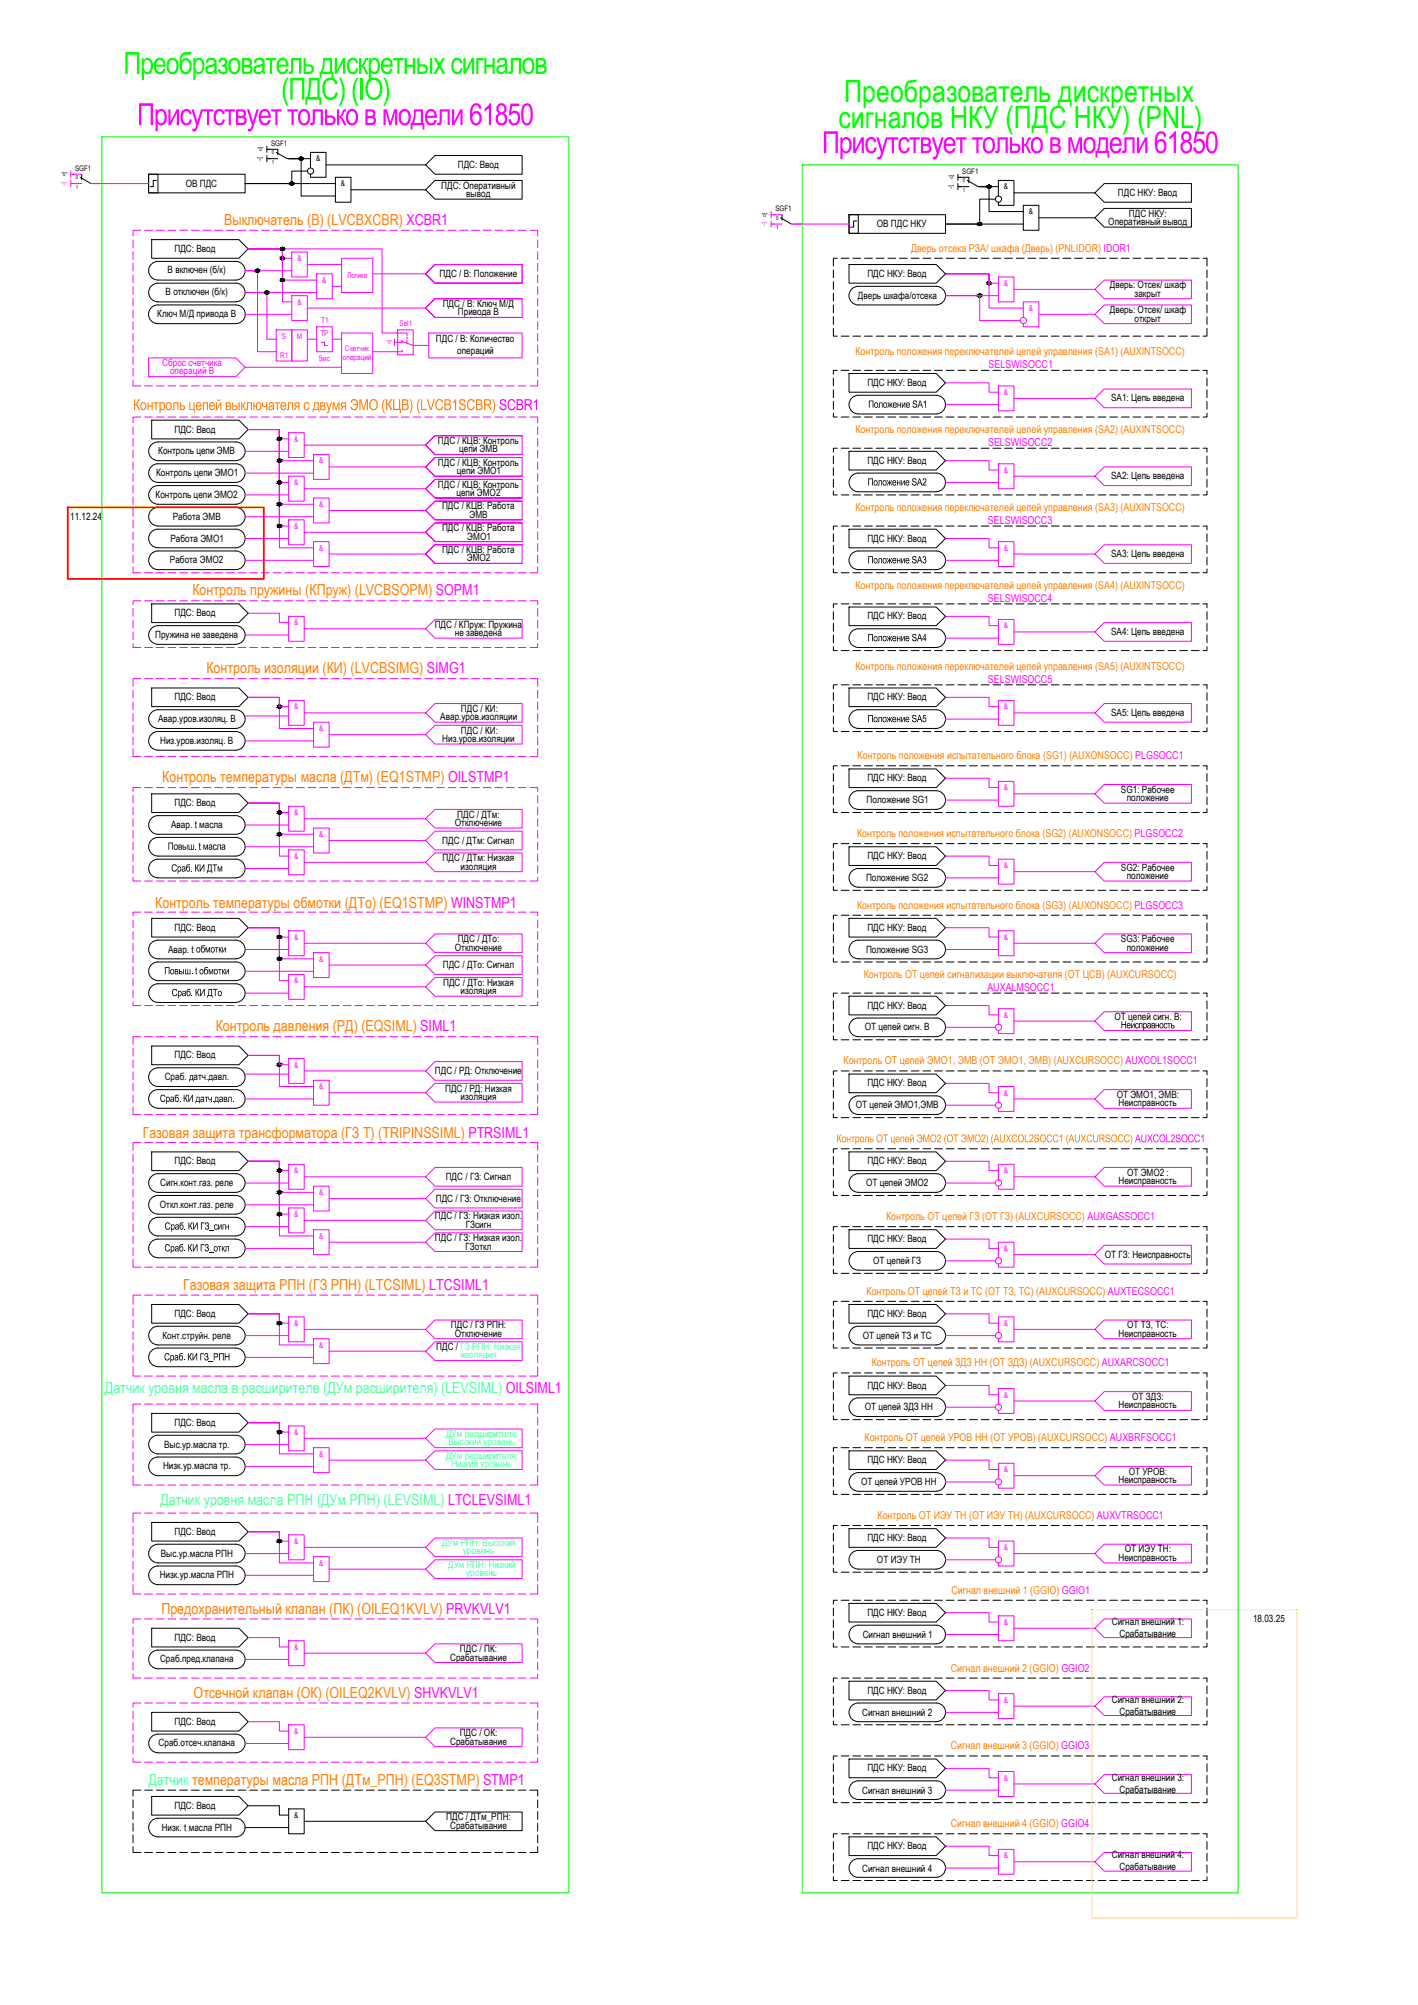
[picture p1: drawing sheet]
<svg xmlns="http://www.w3.org/2000/svg" width="841mm" height="1189mm" viewBox="0 0 841 1189" stroke-linecap="round" stroke-linejoin="round" font-family="sans-serif">
<defs><g id="words">
<g font-size="18.1" fill="#0f0">
<text x="73" y="44">Преобразователь дискретных сигналов</text>
<text x="167" y="59">(ПДС) (IO)</text>
<text x="501" y="60">Преобразователь дискретных</text>
<text x="497" y="76">сигналов НКУ (ПДС НКУ) (PNL)</text>
</g>
<g font-size="18.1" fill="#f0f">
<text x="81" y="74">Присутствует только в модели</text>
<text x="278" y="74">61850</text>
<text x="487" y="91">Присутствует только в модели</text>
<text x="684" y="91">61850</text>
</g>
<g font-size="9" fill="#ff7f00">
<text x="133" y="133">Выключатель (В) (LVCBXCBR) XCBR1</text>
<text x="79" y="243">Контроль цепей выключателя с двумя ЭМО</text>
<text x="226" y="243">(КЦВ ) (LVCB1SCBR)</text>
<text x="114" y="353">Контроль пружины (КПруж) (LVCBSOPM) SOPM1</text>
<text x="122" y="399">Контроль изоляции (КИ) (LVCBSIMG) SIMG1</text>
<text x="96" y="464">Контроль температуры масла (ДТм) (EQ1STMP) OILSTMP1</text>
<text x="92" y="538">Контроль температуры обмотки (ДТо) (EQ1STMP) WINSTMP1</text>
<text x="128" y="612">Контроль давления (РД) (EQSIML) SIML1</text>
<text x="85" y="675">Газовая защита трансформатора (ГЗ T) (TRIPINSSIML) PTRSIML1</text>
<text x="109" y="765">Газовая защита РПН (ГЗ РПН) (LTCSIML) LTCSIML1</text>
<text x="96" y="957">Предохранительный клапан (ПК) (OILEQ1KVLV) PRVKVLV1</text>
<text x="115" y="1007">Отсечной клапан (ОК) (OILEQ2KVLV) SHVKVLV1</text>
</g>
<text font-size="9" fill="#f0f" x="296" y="243">SCBR1</text>
<g font-size="9" fill="#0ff">
<text x="62" y="826">Датчик уровня масла в расширителе (ДУм расширителя) (LEVSIML) OILSIML1</text>
<text x="95" y="893">Датчик уровня масла РПН (ДУм РПН) (LEVSIML) LTCLEVSIML1</text>
<text x="88" y="1058">Датчик температуры масла РПН (ДТм_РПН) (EQ3STMP) STMP1</text>
</g>
<g font-size="6.4" fill="#ff7f00">
<text x="540" y="149">Дверь отсека РЗА/ шкафа (Дверь) (PNLIDOR) IDOR1</text>
<text x="507" y="211">Контроль положения переключателей цепей управления (SA1) (AUXINTSOCC)</text>
<text x="507" y="257">Контроль положения переключателей цепей управления (SA2) (AUXINTSOCC)</text>
<text x="507" y="303">Контроль положения переключателей цепей управления (SA3) (AUXINTSOCC)</text>
<text x="507" y="349">Контроль положения переключателей цепей управления (SA4) (AUXINTSOCC)</text>
<text x="507" y="397">Контроль положения переключателей цепей управления (SA5) (AUXINTSOCC)</text>
<text x="509" y="450">Контроль положения испытательного блока (SG1) (AUXONSOCC) PLGSOCC1</text>
<text x="508" y="496">Контроль положения испытательного блока (SG2) (AUXONSOCC) PLGSOCC2</text>
<text x="508" y="539">Контроль положения испытательного блока (SG3) (AUXONSOCC) PLGSOCC3</text>
<text x="512" y="580">Контроль ОТ цепей сигнализации выключателя (ОТ ЦСВ) (AUXCURSOCC)</text>
<text x="500" y="631">Контроль ОТ цепей ЭМО1, ЭМВ (ОТ ЭМО1, ЭМВ) (AUXCURSOCC) AUXCOL1SOCC1</text>
<text x="496" y="677">Контроль ОТ цепей ЭМО</text>
<text x="555" y="677">2 ( ОТ ЭМО</text>
<text x="582" y="677">2) (AUXCOL2SOCC1 (AUXCURSOCC)</text>
<text x="526" y="723">Контроль ОТ цепей ГЗ (ОТ ГЗ) (AUXCURSOCC) AUXGASSOCC1</text>
<text x="514" y="768">Контроль ОТ цепей ТЗ и ТС (ОТ ТЗ, ТС) (AUXCURSOCC) AUXTECSOCC1</text>
<text x="517" y="810">Контроль ОТ цепей ЗДЗ НН (ОТ ЗДЗ) (AUXCURSOCC) AUXARCSOCC1</text>
<text x="513" y="855">Контроль ОТ цепей УРОВ НН (ОТ УРОВ) (AUXCURSOCC) AUXBRFSOCC1</text>
<text x="520" y="901">Контроль ОТ ИЭУ ТН (ОТ ИЭУ ТН) (AUXCURSOCC) AUXVTRSOCC1</text>
<text x="564" y="945">Сигнал внешний 1 (GGIO) GGIO1</text>
<text x="564" y="991">Сигнал внешний 2 (GGIO) GGIO2</text>
<text x="564" y="1037">Сигнал внешний 3 (GGIO) GGIO3</text>
<text x="564" y="1083">Сигнал внешний 4 (GGIO) GGIO4</text>
</g>
<g font-size="6.4" fill="#f0f">
<text x="586" y="218">SELSWISOCC1</text>
<text x="586" y="265">SELSWISOCC2</text>
<text x="586" y="311">SELSWISOCC3</text>
<text x="586" y="357">SELSWISOCC4</text>
<text x="586" y="405">SELSWISOCC5</text>
<text x="586" y="588">AUXALMSOCC1</text>
<text x="673" y="677">AUXCOL2SOCC1</text>
</g>
<g font-size="5.9">
<text x="272" y="100">ПДС: Ввод</text>
<text x="110" y="111">ОВ ПДС</text>
<text x="262" y="112">ПДС: Оперативный</text>
<text x="277" y="117">вывод</text>
<text x="663" y="116">ПДС НКУ: Ввод</text>
<text x="670" y="128">ПДС НКУ:</text>
<text x="520" y="135">ОВ ПДС НКУ</text>
<text x="657" y="133">Оперативный вывод</text>
<text x="104" y="149">ПДС: Ввод</text>
<text x="99" y="162">В включен (б/к)</text>
<text x="261" y="164">ПДС / В: Положение</text>
<text x="514" y="164">ПДС НКУ: Ввод</text>
<text x="658" y="171">Дверь: Отсек/ шкаф</text>
<text x="98" y="175">В отключен (б/к)</text>
<text x="509" y="177">Дверь шкафа/отсека</text>
<text x="673" y="176">закрыт</text>
<text x="263" y="182">ПДС / В: Ключ М/Д</text>
<text x="658" y="186">Дверь: Отсек/ шкаф</text>
<text x="93" y="188">Ключ М/Д привода В</text>
<text x="272" y="187">Привода В</text>
<text x="673" y="191">открыт</text>
<text x="259" y="203">ПДС / В: Количество</text>
<text x="271" y="210">операций</text>
<text x="514" y="229">ПДС НКУ: Ввод</text>
<text x="659" y="238">SA1: Цепь введена</text>
<text x="515" y="242">Положение</text>
<text x="541" y="242">SA1</text>
<text x="104" y="257">ПДС: Ввод</text>
<text x="260" y="263">ПДС / КЦВ: Контроль</text>
<text x="94" y="269">Контроль цепи ЭМВ</text>
<text x="272" y="268">цепи ЭМВ</text>
<text x="514" y="275">ПДС НКУ: Ввод</text>
<text x="260" y="276">ПДС / КЦВ: Контроль</text>
<text x="271" y="281">цепи ЭМО1</text>
<text x="93" y="282">Контроль цепи ЭМО1</text>
<text x="515" y="288">Положение</text>
<text x="541" y="288">SA2</text>
<text x="659" y="284">SA2: Цепь введена</text>
<text x="260" y="289">ПДС / КЦВ: Контроль</text>
<text x="92" y="295">Контроль цепи ЭМО2</text>
<text x="271" y="294">цепи ЭМО2</text>
<text x="262" y="302">ПДС / КЦВ: Работа</text>
<text x="42" y="308">11.12.24</text>
<text x="102" y="308">Работа ЭМВ</text>
<text x="278" y="307">ЭМВ</text>
<text x="262" y="315">ПДС / КЦВ: Работа</text>
<text x="101" y="321">Работа ЭМО1</text>
<text x="277" y="320">ЭМО1</text>
<text x="514" y="321">ПДС НКУ: Ввод</text>
<text x="262" y="328">ПДС / КЦВ: Работа</text>
<text x="101" y="334">Работа ЭМО2</text>
<text x="277" y="333">ЭМО2</text>
<text x="515" y="334">Положение</text>
<text x="541" y="334">SA3</text>
<text x="659" y="330">SA3: Цепь введена</text>
<text x="104" y="365">ПДС: Ввод</text>
<text x="514" y="367">ПДС НКУ: Ввод</text>
<text x="258" y="372">ПДС / КПруж: Пружина</text>
<text x="270" y="377">не заведена</text>
<text x="659" y="376">SA4: Цепь введена</text>
<text x="92" y="378">Пружина не заведена</text>
<text x="515" y="380">Положение</text>
<text x="541" y="380">SA4</text>
<text x="104" y="415">ПДС: Ввод</text>
<text x="514" y="415">ПДС НКУ: Ввод</text>
<text x="273" y="422">ПДС / КИ:</text>
<text x="659" y="424">SA5: Цепь введена</text>
<text x="94" y="428">Авар.уров.изоляц. В</text>
<text x="261" y="427">Авар.уров.изоляции</text>
<text x="515" y="428">Положение</text>
<text x="541" y="428">SA5</text>
<text x="273" y="435">ПДС / КИ:</text>
<text x="95" y="441">Низ.уров.изоляц. В</text>
<text x="262" y="440">Низ.уров.изоляции</text>
<text x="514" y="463">ПДС НКУ: Ввод</text>
<text x="665" y="470">SG1: Рабочее</text>
<text x="104" y="478">ПДС: Ввод</text>
<text x="514" y="476">Положение SG1</text>
<text x="668" y="475">положение</text>
<text x="271" y="485">ПДС / ДТм:</text>
<text x="102" y="491">Авар. t масла</text>
<text x="270" y="490">Отключение</text>
<text x="100" y="504">Повыш . t масла</text>
<text x="262" y="500">ПДС / ДТм: Сигнал</text>
<text x="514" y="509">ПДС НКУ: Ввод</text>
<text x="263" y="511">ПДС / ДТм: Низкая</text>
<text x="273" y="516">изоляция</text>
<text x="102" y="517">Сраб . КИ ДТм</text>
<text x="665" y="516">SG2: Рабочее</text>
<text x="668" y="521">положение</text>
<text x="514" y="522">Положение SG2</text>
<text x="104" y="552">ПДС: Ввод</text>
<text x="514" y="552">ПДС НКУ: Ввод</text>
<text x="270" y="564">Отключение</text>
<text x="271" y="559">ПДС / ДТо:</text>
<text x="665" y="559">SG3: Рабочее</text>
<text x="668" y="564">положение</text>
<text x="100" y="565">Авар. t</text>
<text x="116" y="565">обмотки</text>
<text x="514" y="565">Положение SG3</text>
<text x="263" y="574">ПДС / ДТо: Сигнал</text>
<text x="97" y="578">Повыш . t обмотки</text>
<text x="263" y="585">ПДС / ДТо: Низкая</text>
<text x="102" y="591">Сраб . КИ ДТо</text>
<text x="273" y="589">изоляция</text>
<text x="514" y="598">ПДС НКУ: Ввод</text>
<text x="661" y="605">ОТ цепей сигн. В</text>
<text x="700" y="605">:</text>
<text x="513" y="611">ОТ цепей сигн. В</text>
<text x="665" y="610">Неисправность</text>
<text x="104" y="628">ПДС: Ввод</text>
<text x="98" y="640">Сраб. атч.давл.</text>
<text x="112" y="640">д</text>
<text x="258" y="637">ПДС / РД: Отключение</text>
<text x="264" y="647">ПДС / РД: Низкая</text>
<text x="514" y="644">ПДС НКУ: Ввод</text>
<text x="95" y="653">Сраб . КИ датч</text>
<text x="126" y="653">.давл .</text>
<text x="273" y="652">изоляция</text>
<text x="662" y="651">ОТ ЭМО1, ЭМВ:</text>
<text x="508" y="657">ОТ цепей ЭМО1,ЭМВ</text>
<text x="663" y="656">Неисправность</text>
<text x="104" y="690">ПДС: Ввод</text>
<text x="514" y="690">ПДС НКУ: Ввод</text>
<text x="264" y="700">ПДС / ГЗ: Сигнал</text>
<text x="668" y="697">ОТ ЭМО2 :</text>
<text x="95" y="703">Сигн.конт.газ. реле</text>
<text x="514" y="703">ОТ цепей ЭМО2</text>
<text x="663" y="702">Неисправность</text>
<text x="258" y="713">ПДС / ГЗ: Отключение</text>
<text x="95" y="716">Откл.конт.газ. реле</text>
<text x="258" y="723">ПДС / ГЗ: Низкая изол.</text>
<text x="98" y="729">Сраб . КИ ГЗ _сигн</text>
<text x="276" y="728">ГЗсигн</text>
<text x="258" y="736">ПДС / ГЗ: Низкая изол.</text>
<text x="514" y="737">ПДС НКУ: Ввод</text>
<text x="98" y="742">Сраб . КИ ГЗ</text>
<text x="124" y="742">_откл</text>
<text x="276" y="741">ГЗоткл</text>
<text x="518" y="749">ОТ цепей ГЗ</text>
<text x="655" y="746">ОТ ГЗ: Неисправность</text>
<text x="104" y="781">ПДС: Ввод</text>
<text x="514" y="781">ПДС НКУ: Ввод</text>
<text x="267" y="788">ПДС / ГЗ РПН:</text>
<text x="669" y="788">ОТ ТЗ, ТС:</text>
<text x="96" y="794">Конт.струйн. реле</text>
<text x="270" y="793">Отключение</text>
<text x="512" y="794">ОТ цепей ТЗ и ТС</text>
<text x="663" y="793">Неисправность</text>
<text x="259" y="800">ПДС / ГЗ РПН: Низкая</text>
<text x="97" y="807">Сраб . КИ ГЗ</text>
<text x="124" y="807">_РПН</text>
<text x="514" y="823">ПДС НКУ: Ввод</text>
<text x="672" y="830">ОТ ЗДЗ:</text>
<text x="513" y="836">ОТ цепей ЗДЗ НН</text>
<text x="663" y="835">Неисправность</text>
<text x="104" y="845">ПДС: Ввод</text>
<text x="97" y="858">Выс.ур.масла тр.</text>
<text x="514" y="868">ПДС НКУ: Ввод</text>
<text x="97" y="871">Низк.ур.масла тр.</text>
<text x="669" y="874">ОТ УРОВ:</text>
<text x="511" y="881">ОТ цепей УРОВ НН</text>
<text x="663" y="879">Неисправность</text>
<text x="104" y="910">ПДС: Ввод</text>
<text x="514" y="914">ПДС НКУ: Ввод</text>
<text x="95" y="923">Выс.ур.масла РПН</text>
<text x="667" y="921">ОТ ИЭУ ТН:</text>
<text x="520" y="927">ОТ ИЭУ ТН</text>
<text x="663" y="925">Неисправность</text>
<text x="95" y="936">Низк.ур.масла РПН</text>
<text x="514" y="958">ПДС НКУ: Ввод</text>
<text x="659" y="963">Сигнал внешний 1:</text>
<text x="743" y="962">18.03.25</text>
<text x="512" y="971">Сигнал внешний 1</text>
<text x="664" y="971">Срабатывание</text>
<text x="104" y="973">ПДС: Ввод</text>
<text x="273" y="980">ПДС / ПК:</text>
<text x="95" y="986">Сраб.пред.клапана</text>
<text x="267" y="985">Срабатывание</text>
<text x="514" y="1004">ПДС НКУ: Ввод</text>
<text x="659" y="1010">Сигнал внешний 2:</text>
<text x="511" y="1017">Сигнал внешний 2</text>
<text x="664" y="1017">Срабатывание</text>
<text x="104" y="1023">ПДС: Ввод</text>
<text x="273" y="1029">ПДС / ОК:</text>
<text x="94" y="1036">Сраб.отсеч.клапана</text>
<text x="267" y="1034">Срабатывание</text>
<text x="514" y="1050">ПДС НКУ: Ввод</text>
<text x="659" y="1056">Сигнал внешний 3:</text>
<text x="511" y="1064">Сигнал внешний 3</text>
<text x="664" y="1063">Срабатывание</text>
<text x="104" y="1073">ПДС: Ввод</text>
<text x="265" y="1079">ПДС / ДТм_РПН:</text>
<text x="96" y="1085">Низк. t масла РПН</text>
<text x="267" y="1084">Срабатывание</text>
<text x="514" y="1097">ПДС НКУ: Ввод</text>
<text x="659" y="1102">Сигнал внешний 4:</text>
<text x="511" y="1110">Сигнал внешний 4</text>
<text x="664" y="1109">Срабатывание</text>
</g>
<g font-size="5.9" fill="#f0f">
<text x="96" y="217">Сброс счетчика</text>
<text x="101" y="222">операций В</text>
</g>
<g font-size="5.9" fill="#0ff">
<text x="273" y="805">изоляция</text>
<text x="265" y="852">ДУм расширителя:</text>
<text x="266" y="857">Высокий уровень</text>
<text x="265" y="865">ДУм расширителя:</text>
<text x="268" y="870">Низкий уровень</text>
<text x="262" y="917">ДУм РПН: Высокий</text>
<text x="275" y="922">уровень</text>
<text x="266" y="930">ДУм РПН: Низкий</text>
<text x="277" y="935">уровень</text>
</g>
<g font-size="4.6">
<text x="187" y="96">&amp;</text>
<text x="202" y="111">&amp;</text>
<text x="595" y="112">&amp;</text>
<text x="610" y="127">&amp;</text>
<text x="174" y="1078">&amp;</text>
</g>
<g font-size="4.6" fill="#f0f">
<text x="176" y="155">&amp;</text>
<text x="191" y="168">&amp;</text>
<text x="206" y="165">Логика</text>
<text x="595" y="170">&amp;</text>
<text x="176" y="181">&amp;</text>
<text x="610" y="184">&amp;</text>
<text x="191" y="192">T1</text>
<text x="237" y="194">Sel1</text>
<text x="167" y="201">S</text>
<text x="176" y="201">М</text>
<text x="190" y="199">TP</text>
<text x="205" y="208">Счетчик</text>
<text x="166" y="212">R1</text>
<text x="189" y="214">5мс</text>
<text x="203" y="213">операций</text>
<text x="595" y="234">&amp;</text>
<text x="174" y="262">&amp;</text>
<text x="189" y="275">&amp;</text>
<text x="595" y="280">&amp;</text>
<text x="174" y="288">&amp;</text>
<text x="189" y="301">&amp;</text>
<text x="174" y="314">&amp;</text>
<text x="189" y="326">&amp;</text>
<text x="595" y="326">&amp;</text>
<text x="174" y="371">&amp;</text>
<text x="595" y="373">&amp;</text>
<text x="174" y="421">&amp;</text>
<text x="595" y="421">&amp;</text>
<text x="189" y="434">&amp;</text>
<text x="595" y="469">&amp;</text>
<text x="174" y="483">&amp;</text>
<text x="189" y="496">&amp;</text>
<text x="174" y="509">&amp;</text>
<text x="595" y="515">&amp;</text>
<text x="174" y="557">&amp;</text>
<text x="595" y="557">&amp;</text>
<text x="189" y="570">&amp;</text>
<text x="174" y="583">&amp;</text>
<text x="595" y="603">&amp;</text>
<text x="174" y="633">&amp;</text>
<text x="189" y="646">&amp;</text>
<text x="595" y="650">&amp;</text>
<text x="174" y="696">&amp;</text>
<text x="595" y="696">&amp;</text>
<text x="189" y="709">&amp;</text>
<text x="174" y="722">&amp;</text>
<text x="189" y="734">&amp;</text>
<text x="595" y="742">&amp;</text>
<text x="174" y="786">&amp;</text>
<text x="595" y="786">&amp;</text>
<text x="189" y="799">&amp;</text>
<text x="595" y="829">&amp;</text>
<text x="174" y="851">&amp;</text>
<text x="189" y="864">&amp;</text>
<text x="595" y="873">&amp;</text>
<text x="174" y="915">&amp;</text>
<text x="595" y="919">&amp;</text>
<text x="189" y="928">&amp;</text>
<text x="595" y="963">&amp;</text>
<text x="174" y="978">&amp;</text>
<text x="595" y="1010">&amp;</text>
<text x="174" y="1028">&amp;</text>
<text x="595" y="1056">&amp;</text>
<text x="595" y="1102">&amp;</text>
</g>
<g font-size="4.5">
<text x="161" y="86">SGF1</text>
<text x="45" y="101">SGF1</text>
<text x="571" y="103">SGF1</text>
<text x="460" y="125">SGF1</text>
</g>
<g font-size="3.2">
<text x="153" y="90">&quot;0&quot;</text>
<text x="153" y="95">&quot;1&quot;</text>
<text x="161" y="92">0</text>
<text x="161" y="97">1</text>
<text x="37" y="104">&quot;0&quot;</text>
<text x="45" y="106">0</text>
<text x="563" y="106">&quot;0&quot;</text>
<text x="45" y="112">1</text>
<text x="562" y="112">&quot;1&quot;</text>
<text x="571" y="108">0</text>
<text x="571" y="114">1</text>
<text x="452" y="128">&quot;0&quot;</text>
<text x="460" y="130">0</text>
<text x="460" y="136">1</text>
</g>
<g font-size="3.2" fill="#f0f">
<text x="36" y="110">&quot;1&quot;</text>
<text x="452" y="134">&quot;1&quot;</text>
<text x="229" y="204">&quot;0&quot;</text>
</g>
</g></defs>
<!-- layer: 0 -->
<g fill="none" stroke="#f0f" stroke-width=".59">
<path d="M79 253v5M79 260v5M84 247h-5v4M190 247h4M197 247h4M204 247h4M210 247h5M217 247h5M287 247h4M294 247h4M300 247h5M307 247h5"/>
<path d="M314 247h5v4M319 253v5M319 260v5M79 267v5M79 274v4M319 267v5M319 274v4M79 281v4M79 288v4M79 295v4M319 281v4M319 288v4"/>
<path d="M319 295v4M79 302v4M79 308v5M79 315v5M319 302v4M319 308v5M319 315v5M79 322v5M79 329v5M79 336v4h5M86 340h4M93 340h4"/>
<path d="M100 340h4M107 340h4M113 340h5M120 340h5M127 340h5M134 340h5M141 340h5M148 340h5M155 340h5M162 340h5M169 340h5M176 340h4"/>
<path d="M183 340h4M190 340h4M197 340h4M204 340h4M210 340h5M217 340h5M224 340h5M231 340h5M238 340h5M245 340h5M252 340h5M259 340h5"/>
<path d="M266 340h4M273 340h4M280 340h4M287 340h4M294 340h4M300 340h5M307 340h5M319 336v4h-5M319 322v5M319 329v5M84 356h-5v3M86 356h4"/>
<path d="M93 356h4M100 356h4M107 356h4M113 356h5M120 356h5M127 356h5M134 356h5M141 356h5M148 356h5M155 356h5M162 356h5M169 356h5"/>
<path d="M176 356h4M183 356h4M190 356h4M197 356h4M204 356h4M210 356h5M217 356h5M224 356h5M231 356h5M238 356h5M245 356h5M252 356h5"/>
<path d="M259 356h5M266 356h4M273 356h4M280 356h4M287 356h4M294 356h4M300 356h5M307 356h5M314 356h5v3M79 361v4M79 368v4M79 375v4"/>
<path d="M252 373l6-6h52v11h-52zM319 361v4M319 368v4M319 375v4M79 382v2h5M86 384h4M93 384h4M100 384h4M107 384h4M113 384h5M120 384h5M127 384h5"/>
<path d="M134 384h5M141 384h5M148 384h5M155 384h5M162 384h5M169 384h5M176 384h4M183 384h4M190 384h4M197 384h4M204 384h4M210 384h5"/>
<path d="M217 384h5M224 384h5M231 384h5M238 384h5M245 384h5M252 384h5M259 384h5M266 384h4M273 384h4M280 384h4M287 384h4M294 384h4"/>
<path d="M300 384h5M307 384h5M319 382v2h-5M79 409v5M79 416v5M84 402h-5v5M86 402h4M93 402h4M100 402h4M107 402h4M113 402h5M120 402h5"/>
<path d="M127 402h5M134 402h5M141 402h5M148 402h5M155 402h5M162 402h5M169 402h5M176 402h4M183 402h4M190 402h4M197 402h4M204 402h4"/>
<path d="M210 402h5M217 402h5M224 402h5M231 402h5M238 402h5M245 402h5M252 402h5M259 402h5M266 402h4M273 402h4M280 402h4M287 402h4"/>
<path d="M294 402h4M300 402h5M307 402h5M314 402h5v5M319 409v5M319 416v5M79 423v5M79 430v5M79 437v5M252 423l6-6h52v11h-52zM319 423v5M319 430v5"/>
<path d="M319 437v5M79 444v5h5M86 449h4M93 449h4M100 449h4M107 449h4M113 449h5M120 449h5M127 449h5M134 449h5M141 449h5M148 449h5"/>
<path d="M155 449h5M162 449h5M169 449h5M176 449h4M183 449h4M190 449h4M197 449h4M204 449h4M210 449h5M217 449h5M224 449h5M231 449h5"/>
<path d="M238 449h5M245 449h5M252 449h5M259 449h5M266 449h4M273 449h4M280 449h4M287 449h4M294 449h4M300 449h5M307 449h5M319 444v5h-5"/>
<path d="M79 472v4M79 479v4M84 467h-5v2M86 467h4M93 467h4M100 467h4M107 467h4M113 467h5M120 467h5M127 467h5M134 467h5M141 467h5"/>
<path d="M148 467h5M155 467h5M162 467h5M169 467h5M176 467h4M183 467h4M190 467h4M197 467h4M204 467h4M210 467h5M217 467h5M224 467h5"/>
<path d="M231 467h5M238 467h5M245 467h5M252 467h5M259 467h5M266 467h4M273 467h4M280 467h4M287 467h4M294 467h4M300 467h5M307 467h5"/>
<path d="M314 467h5v2M319 472v4M319 479v4M79 485v5M79 492v5M79 499v5M252 485l6-5h52v11h-52zM258 493h52v11h-52l-6-6zM319 485v5M319 492v5M319 499v5M79 506v5"/>
<path d="M79 513v5M252 511l6-5h52v11h-52zM319 506v5M319 513v5M79 520v2h5M86 522h4M93 522h4M100 522h4M107 522h4M113 522h5M120 522h5M127 522h5"/>
<path d="M134 522h5M141 522h5M148 522h5M155 522h5M162 522h5M169 522h5M176 522h4M183 522h4M190 522h4M197 522h4M204 522h4M210 522h5"/>
<path d="M217 522h5M224 522h5M231 522h5M238 522h5M245 522h5M252 522h5M259 522h5M266 522h4M273 522h4M280 522h4M287 522h4M294 522h4"/>
<path d="M300 522h5M307 522h5M319 520v2h-5M79 545v5M79 552v5M79 559v5M84 541h-5v2M86 541h4M93 541h4M100 541h4M107 541h4M113 541h5"/>
<path d="M120 541h5M127 541h5M134 541h5M141 541h5M148 541h5M155 541h5M162 541h5M169 541h5M176 541h4M183 541h4M190 541h4M197 541h4"/>
<path d="M204 541h4M210 541h5M217 541h5M224 541h5M231 541h5M238 541h5M245 541h5M252 541h5M252 559l6-5h52v11h-52zM259 541h5M266 541h4M273 541h4"/>
<path d="M280 541h4M287 541h4M294 541h4M300 541h5M307 541h5M314 541h5v2M319 545v5M319 552v5M319 559v5M79 566v5M79 573v5M258 567h52v11h-52l-6-6z"/>
<path d="M319 566v5M319 573v5M79 594v2h5M79 580v5M79 587v5M86 596h4M93 596h4M100 596h4M107 596h4M113 596h5M120 596h5M127 596h5"/>
<path d="M134 596h5M141 596h5M148 596h5M155 596h5M162 596h5M169 596h5M176 596h4M183 596h4M190 596h4M197 596h4M204 596h4M210 596h5"/>
<path d="M217 596h5M224 596h5M231 596h5M238 596h5M245 596h5M252 596h5M259 596h5M266 596h4M273 596h4M280 596h4M287 596h4M294 596h4"/>
<path d="M300 596h5M307 596h5M319 594v2h-5M319 580v5M319 587v5M84 615h-5v4M86 615h4M93 615h4M100 615h4M107 615h4M113 615h5M120 615h5"/>
<path d="M127 615h5M134 615h5M141 615h5M148 615h5M155 615h5M162 615h5M169 615h5M176 615h4M183 615h4M190 615h4M197 615h4M204 615h4"/>
<path d="M210 615h5M217 615h5M224 615h5M231 615h5M238 615h5M245 615h5M252 615h5M259 615h5M266 615h4M273 615h4M280 615h4M287 615h4"/>
<path d="M294 615h4M300 615h5M307 615h5M314 615h5v4M79 622v4M79 629v4M79 635v5M258 629h52v12h-52l-6-6zM319 622v4M319 629v4M319 635v5M79 656v5h5"/>
<path d="M79 642v5M79 649v5M252 648l6-6h52v11h-52zM319 656v5h-5M319 642v5M319 649v5M84 677h-5v5M86 661h4M86 677h4M93 661h4M93 677h4M100 661h4"/>
<path d="M100 677h4M107 661h4M107 677h4M113 661h5M113 677h5M120 661h5M120 677h5M127 661h5M127 677h5M134 661h5M134 677h5M141 661h5"/>
<path d="M141 677h5M148 661h5M148 677h5M155 661h5M155 677h5M162 661h5M162 677h5M169 661h5M169 677h5M176 661h4M176 677h4M183 661h4"/>
<path d="M183 677h4M190 661h4M190 677h4M197 661h4M197 677h4M204 661h4M204 677h4M210 661h5M210 677h5M217 661h5M217 677h5M224 661h5"/>
<path d="M224 677h5M231 661h5M231 677h5M238 661h5M238 677h5M245 661h5M245 677h5M252 661h5M252 677h5M259 661h5M259 677h5M266 661h4"/>
<path d="M266 677h4M273 661h4M273 677h4M280 661h4M280 677h4M287 661h4M287 677h4M294 661h4M294 677h4M300 661h5M300 677h5M307 661h5"/>
<path d="M307 677h5M314 677h5v5M79 684v5M79 691v5M79 698v5M258 692h52v11h-52l-6-5zM319 684v5M319 691v5M319 698v5M79 705v5M79 712v5M79 719v5"/>
<path d="M252 711l6-6h52v11h-52zM319 705v5M319 712v5M319 719v5M79 726v5M79 733v4M79 740v4M252 724l6-6h52v11h-52zM252 737l6-6h52v11h-52zM319 726v5M319 733v4M319 740v4"/>
<path d="M79 747v4h5M86 751h4M93 751h4M100 751h4M107 751h4M113 751h5M120 751h5M127 751h5M134 751h5M141 751h5M148 751h5M155 751h5"/>
<path d="M162 751h5M169 751h5M176 751h4M183 751h4M190 751h4M197 751h4M204 751h4M210 751h5M217 751h5M224 751h5M231 751h5M238 751h5"/>
<path d="M245 751h5M252 751h5M259 751h5M266 751h4M273 751h4M280 751h4M287 751h4M294 751h4M300 751h5M307 751h5M319 747v4h-5"/>
</g>
<g fill="#000">
<path d="M129 514h1v2l1-2h1v3h-1v-3l-1 3-1-3v3zM130 562v1l2-1-1 1 1 2-2-2v2zM132 575v1l1-1v1l1 2-2-2v2zM132 562v2l2-2v3v-3l-2 3zM134 575v2l2-2v3h-1v-3l-1 3zM121 650h2v1v2h-1v-2zM124 650v2h1v-2h1v3h-1v-1h-1zM134 726v1h1v-1h1v3h-1v-1h-1v1zM134 739h2v3h-1v-3h-1v3h-1zM122 738h1l1 1-1 1 1 1-1 1h-1l-1-1h1v1l1-1v-1h-1l1-1v-1l-2 1z"/>
<path d="M132 501h1l1 3h-3l1-2h1v-1l-2 1zM132 503a.7 .7 0 0 0 1 0 .7 .7 0 0 0-1 0z"/>
</g>
<g fill="#ff7f00">
<path d="M193 238h1l1 4 1-4h1l-2 6-1 1v-1l1-1z"/>
<path d="M197 238h1l1 4 1-4h1v5v-4l-1 4h-1l-1-4v4h-1z"/>
<path d="M208 237h3l1 1v3l-1 2h-2l-1-2 1 1h2l1-2h-2v-1h2l-1-1-1-1-1 2-1-1z"/>
<path d="M213 237h1l2 5 1-5h1v6v-5l-2 5h-1l-1-5v5h-1z"/>
<path d="M292 237l1 1 1 3-2 4 1-5z"/>
<path d="M202 239l3-1v5v-2h-1l-1 2h-1l1-2-1-1zM203 239v2h2v-2z"/>
<path d="M220 237h2l2 1v3l-2 2h-1l-2-1v-3zM220 238v1v2l1 1h1l1-1v-2l-1-2z"/>
<path d="M282 237h3h1v2l-1 1 1 1v1l-1 1h-3zM283 237v2h2v-1zM283 240v2h2v-2z"/>
<path d="M287 237h4v2l-1 1 2 3h-1l-2-3h-1v3h-1zM288 237v3l2-1v-1z"/>
</g>
<path d="M318 237h1v6h-1v-5l-1 1v-1z" fill="#f0f"/>
<g fill="none" stroke="#f0f" stroke-width=".59">
<path d="M84 137h-5v3M86 137h4M93 137h4M100 137h4M107 137h4M113 137h5M120 137h5M127 137h5M134 137h5M141 137h5M148 137h5M155 137h5"/>
<path d="M162 137h5M169 137h5M176 137h4M183 137h4M190 137h4M197 137h4M204 137h4M210 137h5M217 137h5M224 137h5M231 137h5M238 137h5"/>
<path d="M245 137h5M252 137h5M259 137h5M266 137h4M273 137h4M280 137h4M287 137h4M294 137h4M300 137h5M307 137h5M314 137h5v3M79 142v5"/>
<path d="M79 149v5M79 156v5M310 157h-52l-6 5 6 6h52v-11h-52l-6 5 6 6h52M319 142v5M319 149v5M319 156v5M79 163v5M79 170v5M79 177v5M173 161h-28h8v48h11M188 173h-43h13v28h6M252 162l6-5h52v11h-52z"/>
<path d="M310 177h-52l-6 6 6 5h52v-11h-52l-6 6 6 5h52M319 163v5M319 170v5M319 177v5M79 184v4M79 191v4M79 198v4M145 186h28M164 196h9v18h-9zM173 196h9v18h-9zM188 194h9v15h-9zM203 197h18v24h-18z"/>
<path d="M254 197h56v15h-56zM319 184v4M319 191v4M319 198v4M79 205v4M79 212v4M79 218v5M88 212h52l5 6-5 5h-52zM145 218h58M182 201h6M191 203h1v2h2M197 201h6"/>
<path d="M221 209h15M319 205v4M319 212v4M319 218v5M79 225v4h5M86 229h4M93 229h4M100 229h4M107 229h4M113 229h5M120 229h5M127 229h5"/>
<path d="M134 229h5M141 229h5M148 229h5M155 229h5M162 229h5M169 229h5M176 229h4M183 229h4M190 229h4M197 229h4M204 229h4M210 229h5"/>
<path d="M217 229h5M224 229h5M231 229h5M238 229h5M245 229h5M252 229h5M259 229h5M266 229h4M273 229h4M280 229h4M287 229h4M294 229h4"/>
<path d="M300 229h5M307 229h5M319 225v4h-5M310 258h-52l-6 6 6 5h52v-11h-52l-6 6 6 5h52M180 264h72M195 277h57M310 271h-52l-6 6 6 5h52v-11h-52l-6 6 6 5h52M180 290h72M310 284h-52l-6 6 6 5h52v-11h-52l-6 6 6 5h52M310 297h-52l-6 6 6 5h52v-11h-52l-6 6 6 5h52M180 316h72M195 303h57"/>
<path d="M310 310h-52l-6 6 6 5h52v-11h-52l-6 6 6 5h52M195 329h57M310 323h-52l-6 6 6 5h52v-11h-52l-6 6 6 5h52M145 377h26M180 423h72M195 436h57l6-6h52v11h-52l-6-5M180 485h72M195 498h57M180 511h72M180 559h72M195 572h57M180 585h72"/>
<path d="M252 585l6-5h52v11h-52zM180 635h72M195 648h57M180 698h72M195 711h57M180 724h72M195 737h57"/>
</g>
<g fill="none" stroke="#000" stroke-width=".59">
<path d="M94 155h46a6 6 0 0 1 5 6 6 6 0 0 1-5 5h-46M94 155a6 6 0 0 0-6 6 6 6 0 0 0 6 5M94 168h46a6 6 0 0 1 5 5 6 6 0 0 1-5 6h-46M94 168a6 6 0 0 0-6 5 6 6 0 0 0 6 6M94 192h46M94 192a6 6 0 0 1-6-6 6 6 0 0 1 6-5h46a6 6 0 0 1 5 5 6 6 0 0 1-5 6M94 262h46a6 6 0 0 1 5 6 6 6 0 0 1-5 5h-46M94 275h46a6 6 0 0 1 5 5 6 6 0 0 1-5 6h-46M94 262a6 6 0 0 0-6 6 6 6 0 0 0 6 5M94 275a6 6 0 0 0-6 5 6 6 0 0 0 6 6M94 288h46a6 6 0 0 1 5 5 6 6 0 0 1-5 6h-46M94 288a6 6 0 0 0-6 5 6 6 0 0 0 6 6"/>
<path d="M94 301h46a6 6 0 0 1 5 5 6 6 0 0 1-5 6M94 314h46a6 6 0 0 1 5 5 6 6 0 0 1-5 6h-46M94 312h46M94 301a6 6 0 0 0-6 5 6 6 0 0 0 6 6M94 314a6 6 0 0 0-6 5 6 6 0 0 0 6 6M94 327h46a6 6 0 0 1 5 5 6 6 0 0 1-5 6h-46M94 327a6 6 0 0 0-6 5 6 6 0 0 0 6 6M94 371h46a6 6 0 0 1 5 6 6 6 0 0 1-5 5h-46M94 371a6 6 0 0 0-6 6 6 6 0 0 0 6 5M94 421h46a6 6 0 0 1 5 5 6 6 0 0 1-5 6M94 434h46a6 6 0 0 1 5 5 6 6 0 0 1-5 6h-46M94 432h46"/>
<path d="M94 421a6 6 0 0 0-6 5 6 6 0 0 0 6 6M94 434a6 6 0 0 0-6 5 6 6 0 0 0 6 6M94 484h46a6 6 0 0 1 5 5 6 6 0 0 1-5 6h-46M94 497h46a6 6 0 0 1 5 5 6 6 0 0 1-5 6h-46M94 484a6 6 0 0 0-6 5 6 6 0 0 0 6 6M94 497a6 6 0 0 0-6 5 6 6 0 0 0 6 6M94 509h46a6 6 0 0 1 5 6 6 6 0 0 1-5 6h-46M94 509a6 6 0 0 0-6 6 6 6 0 0 0 6 6M94 557h46a6 6 0 0 1 5 6 6 6 0 0 1-5 6h-46M94 557a6 6 0 0 0-6 6 6 6 0 0 0 6 6M94 570h46a6 6 0 0 1 5 6 6 6 0 0 1-5 5h-46M94 570a6 6 0 0 0-6 6 6 6 0 0 0 6 5"/>
<path d="M94 583h46a6 6 0 0 1 5 6 6 6 0 0 1-5 5h-46M94 583a6 6 0 0 0-6 6 6 6 0 0 0 6 5M94 633h46a6 6 0 0 1 5 6 6 6 0 0 1-5 5h-46M94 633a6 6 0 0 0-6 6 6 6 0 0 0 6 5M94 646h46M94 646a6 6 0 0 0-6 6 6 6 0 0 0 6 5M140 646a6 6 0 0 1 5 6 6 6 0 0 1-5 5h-46M94 696h46a6 6 0 0 1 5 5 6 6 0 0 1-5 6h-46M94 696a6 6 0 0 0-6 5 6 6 0 0 0 6 6M94 709h46a6 6 0 0 1 5 5 6 6 0 0 1-5 6M94 720h46M94 709a6 6 0 0 0-6 5 6 6 0 0 0 6 6"/>
<path d="M94 722h46a6 6 0 0 1 5 5 6 6 0 0 1-5 6h-46M94 735h46a6 6 0 0 1 5 5 6 6 0 0 1-5 6h-46M94 722a6 6 0 0 0-6 5 6 6 0 0 0 6 6M94 735a6 6 0 0 0-6 5 6 6 0 0 0 6 6"/>
<circle cx="153" cy="161" r=".9"/>
<circle cx="158" cy="173" r=".9"/>
</g>
<g fill="#000">
<path d="M126 586h3v1h-1v4h-1v-4h-1z"/>
<path d="M129 588l1-1 1 1v2v1l-2-1zM130 588v2h1v-2z"/>
</g>
<path d="M60 81h277v1041h-277z" fill="none" stroke="#0f0" stroke-width=".59"/>
<g fill="#000" stroke="#000" stroke-width=".59">
<path d="M152 160h1zM158 174h1z"/>
<path d="M152 160h1zM152 160h1z"/>
<path d="M152 160h1zM152 160h1z"/>
<path d="M152 160h1zM152 160h1z"/>
<path d="M152 160h1zM152 160h1z"/>
<path d="M152 160h1zM152 160h1z"/>
<path d="M152 160h1zM152 160h1z"/>
<path d="M152 160h2zM152 160h2z"/>
<path d="M152 161h1zM152 161h1z"/>
<path d="M152 161h1zM152 161h1z"/>
<path d="M152 161h1zM152 161h1z"/>
<path d="M152 161h1zM152 161h1z"/>
<path d="M152 161h1zM152 161h1z"/>
<path d="M152 161h1zM152 161h1z"/>
<path d="M152 161h1zM152 161h1z"/>
<path d="M152 160h2zM152 160h2z"/>
<path d="M152 161h2zM152 161h1z"/>
<path d="M152 160h2zM152 160h2z"/>
<path d="M152 160h2zM152 160h2z"/>
<path d="M152 161h2zM152 161h2z"/>
<path d="M152 161h2zM152 161h2z"/>
<path d="M152 160h2zM152 160h2z"/>
<path d="M152 161h2zM152 161h2z"/>
<path d="M152 160h2zM152 160h2z"/>
<path d="M152 160l2 1zM152 160l2 1z"/>
<path d="M152 161h2zM152 161h2z"/>
<path d="M152 161h2zM152 161h2z"/>
<path d="M152 161h2zM152 161h2z"/>
<path d="M158 173h1zM158 173h1z"/>
<path d="M158 173h1zM158 173h1z"/>
<path d="M158 173h1zM158 173h1z"/>
<path d="M158 174h1zM158 174h1z"/>
<path d="M158 173h1zM158 173h1z"/>
<path d="M158 174h1zM158 174h1z"/>
<path d="M158 173h1zM158 173h1z"/>
<path d="M158 174h1zM158 174h1z"/>
<path d="M158 173h1zM158 173h1z"/>
<path d="M158 174h1zM158 174h1z"/>
<path d="M158 173h1zM158 173h1z"/>
<path d="M158 174h1zM158 174h1z"/>
<path d="M158 173h1zM158 173h1z"/>
<path d="M158 174h1zM158 174h1z"/>
<path d="M158 173h1zM158 173h1z"/>
<path d="M158 174h1zM158 174h1z"/>
<path d="M157 173h2zM157 173h2z"/>
<path d="M157 174h2zM157 174h2z"/>
<path d="M157 173h2zM157 173h2z"/>
<path d="M157 174h2zM157 174h2z"/>
<path d="M157 173h2zM157 173h2z"/>
<path d="M157 173h2zM157 173h2z"/>
<path d="M157 174h2zM157 174h2z"/>
<path d="M157 174h2zM157 174h2z"/>
<path d="M157 173h2zM157 173h2z"/>
<path d="M157 173l2 1zM157 173l2 1z"/>
<path d="M157 174h2zM157 174h2z"/>
</g>
<g fill="#0f0">
<path d="M311 35h1l2-1 2 1 1 1v5l-2 3h-3l-1-2-1-4zM312 36l-1 2v3l2 2h1l1-2v-4l-1-1z"/>
<path d="M318 34l5 1 1 1v2a1.1 1.1 0 0 0-1 1 1.1 1.1 0 0 0 1 1v2l-1 1-5 1zM319 36v2h3a1.4 1.4 0 0 0 0-2 1.4 1.4 0 0 0-1 0zM319 40v3l4-1-1-2z"/>
</g>
<path d="M268 65h1v7l4-7h1v9h-1v-7l-4 7h-1z" fill="#f0f"/>
<g fill="none" stroke="#000" stroke-width=".59">
<path d="M90 142h52l5 6-5 5h-52zM90 249h52l5 6-5 5h-52zM90 358h52l5 6-5 5h-52zM90 408h52l5 5-5 6h-52zM90 471h52l5 5-5 6h-52zM90 545h52l5 5-5 6h-52zM90 620h52l5 6-5 5h-52zM90 683h52l5 6-5 5h-52z"/>
<circle cx="168" cy="153" r=".9"/>
<circle cx="168" cy="148" r=".9"/>
<circle cx="168" cy="166" r=".9"/>
<circle cx="166" cy="273" r=".9"/>
<circle cx="166" cy="260" r=".9"/>
<circle cx="166" cy="286" r=".9"/>
<circle cx="166" cy="299" r=".9"/>
<circle cx="166" cy="312" r=".9"/>
<circle cx="166" cy="419" r=".9"/>
<circle cx="166" cy="495" r=".9"/>
<circle cx="166" cy="482" r=".9"/>
<circle cx="166" cy="556" r=".9"/>
<circle cx="166" cy="569" r=".9"/>
<circle cx="166" cy="631" r=".9"/>
<circle cx="166" cy="694" r=".9"/>
<circle cx="166" cy="707" r=".9"/>
<circle cx="166" cy="720" r=".9"/>
</g>
<g fill="none" stroke="#f0f" stroke-width=".59">
<path d="M173 149h9v15h-9zM173 153h-5v-5h-21h21v18h20M182 157h21M203 153h18v20h-18zM173 175h9v15h-9zM173 179h-5v-31h-21h80v49h14v2M188 162h9v15h-9zM197 170h6M221 162h31M182 183h70M236 196h9v14h-9zM241 200v1"/>
<path d="M234 201v4M238 202l7 3h9M239 202v1h-5M239 208v1h-3M241 202v1M171 257h9v14h-9zM145 268h26M171 260h-5v-5h-19h19v18h20M186 269h9v15h-9zM145 281h41M145 293h26M171 282h9v15h-9z"/>
<path d="M171 286h-5v-31h-19h19v44h20M186 295h9v15h-9zM145 306h41M145 319h26M171 308h9v15h-9zM171 312h-5v-57h-19h19v70h20M145 332h41M186 321h9v15h-9zM147 364h19v5h5M171 365h9v15h-9zM180 373h72M171 415h9v15h-9z"/>
<path d="M171 419h-5v-6h-19h19v19h20M145 425h26M145 439h41M186 428h9v15h-9zM147 476h19v32h5M171 478h9v15h-9zM145 489h26M171 482h-5v-6h-19h19v19h20M186 491h9v15h-9zM145 502h41M145 515h26M171 504h9v15h-9z"/>
<path d="M147 550h19v31h5M171 552h9v15h-9zM171 556h-5v-6h-19h19v19h20M145 563h26M145 576h41M171 578h9v15h-9zM186 565h9v15h-9zM145 589h26M145 637h26M171 628h9v14h-9zM171 631h-5v-5h-19h19v18h20M145 652h41"/>
<path d="M186 641h9v14h-9zM171 690h9v15h-9zM171 694h-5v-5h-19h19v18h20M145 701h26M145 714h41M171 716h9v15h-9zM171 720h-5v-31h-19h19v44h20M186 703h9v15h-9zM145 727h26M186 729h9v15h-9zM145 740h41"/>
</g>
<g fill="#000" stroke="#000" stroke-width=".59">
<path d="M167 154h1zM167 149h1zM167 152h1zM167 147h1zM167 167h1zM167 165h1zM165 261h1zM165 274h1zM165 287h1zM165 300h1zM165 285h1zM165 298h1z"/>
<path d="M165 313h1zM165 420h1zM165 418h1zM165 483h1zM165 496h1zM165 481h1zM165 494h1zM165 557h1zM165 555h1zM165 569h1zM165 632h1zM165 695h1z"/>
<path d="M165 693h1zM165 708h1zM165 719h1zM165 721h1z"/>
<path d="M167 152h1zM167 152h1z"/>
<path d="M167 147h1zM167 147h1z"/>
<path d="M167 152h1zM167 152h1z"/>
<path d="M167 154h1zM167 154h1z"/>
<path d="M167 147h1zM167 147h1z"/>
<path d="M167 148h1zM167 148l1 1z"/>
<path d="M167 152h1zM167 152h1z"/>
<path d="M167 154h1zM167 154h1z"/>
<path d="M167 147h1zM167 147h1z"/>
<path d="M167 148h1zM167 148h1z"/>
<path d="M167 152h1zM167 152h1z"/>
<path d="M167 154h1zM167 154h1z"/>
<path d="M167 147h1zM167 147h1z"/>
<path d="M167 148h1zM167 148h1z"/>
<path d="M167 152h1zM167 152h1z"/>
<path d="M167 154h1zM167 154h1z"/>
<path d="M167 147h1zM167 147h1z"/>
<path d="M167 148h1zM167 148h1z"/>
<path d="M167 152h1zM167 152h1z"/>
<path d="M167 154h1zM167 154h1z"/>
<path d="M167 147h1zM167 147h1z"/>
<path d="M167 148h1zM167 148h1z"/>
<path d="M167 152l1 1zM167 152l1 1z"/>
<path d="M167 154h1zM167 154h1z"/>
<path d="M167 147h1zM167 147h1z"/>
<path d="M167 148h1zM167 148h1z"/>
<path d="M167 153h1zM167 153h1z"/>
<path d="M167 154h1zM167 154h1z"/>
<path d="M167 147h1zM167 147h1z"/>
<path d="M167 148h1zM167 148h1z"/>
<path d="M167 153h1zM167 153h1z"/>
<path d="M167 154h1zM167 154h1z"/>
<path d="M167 147h1zM167 147h1z"/>
<path d="M167 148h1zM167 148h1z"/>
<path d="M167 153h1zM167 153h1z"/>
<path d="M167 154h1zM167 154h1z"/>
<path d="M167 147h1zM167 147h1z"/>
<path d="M167 148h1zM167 148h1z"/>
<path d="M167 153h1zM167 153h1z"/>
<path d="M167 153h1zM167 153l1 1z"/>
<path d="M167 147h1zM167 147h1z"/>
<path d="M167 148h1zM167 148h1z"/>
<path d="M167 153h1zM167 153h1z"/>
<path d="M167 153h1zM167 153h1z"/>
<path d="M167 147h1zM167 147h1z"/>
<path d="M167 148h1zM167 148h1z"/>
<path d="M167 153h1zM167 153h1z"/>
<path d="M167 153h1zM167 153h1z"/>
<path d="M167 153h1zM167 153h1z"/>
<path d="M167 153h1zM167 153h1z"/>
<path d="M167 153h1zM167 153h1z"/>
<path d="M167 147l1 1zM167 147l1 1z"/>
<path d="M167 148h1zM167 148h1z"/>
<path d="M167 148h1zM167 148h1z"/>
<path d="M167 148h1zM167 148h1z"/>
<path d="M167 148h1zM167 148h1z"/>
<path d="M167 165h1zM167 165h1z"/>
<path d="M167 165h1zM167 165h1z"/>
<path d="M167 167h1zM167 167h1z"/>
<path d="M167 165h1zM167 165h1z"/>
<path d="M167 167h1zM167 167h1z"/>
<path d="M167 165h1zM167 165h1z"/>
<path d="M167 167h1zM167 167h1z"/>
<path d="M167 165h1zM167 165h1z"/>
<path d="M167 167h1zM167 167h1z"/>
<path d="M167 165h1zM167 165h1z"/>
<path d="M167 167h1zM167 167h1z"/>
<path d="M167 165h1zM167 165h1z"/>
<path d="M167 167h1zM167 167h1z"/>
<path d="M167 165l1 1zM167 165l1 1z"/>
<path d="M167 167h1zM167 167h1z"/>
<path d="M167 166h1zM167 166h1z"/>
<path d="M167 167h1zM167 167h1z"/>
<path d="M167 166h1zM167 166h1z"/>
<path d="M167 167h1zM167 167h1z"/>
<path d="M167 166h1zM167 166h1z"/>
<path d="M167 166h1zM167 166l1 1z"/>
<path d="M167 166h1zM167 166h1z"/>
<path d="M167 166h1zM167 166h1z"/>
<path d="M167 166h1zM167 166h1z"/>
<path d="M167 166h1zM167 166h1z"/>
<path d="M167 166h1zM167 166h1z"/>
<path d="M167 166h1zM167 166h1z"/>
<path d="M167 166h1zM167 166h1z"/>
<path d="M165 259h1zM165 259h1z"/>
<path d="M165 259h1zM165 259h1z"/>
<path d="M165 259h1zM165 259h1z"/>
<path d="M165 259h1zM165 259h1z"/>
<path d="M165 259l1 1zM165 260h1z"/>
<path d="M165 260h1zM165 260h1z"/>
<path d="M165 260h1zM165 260h1z"/>
<path d="M165 260h1zM165 260h1z"/>
<path d="M165 260h1zM165 260h1z"/>
<path d="M165 260h2zM165 260h2z"/>
<path d="M165 260h2zM165 260h2z"/>
<path d="M165 260h2zM165 260h2z"/>
<path d="M165 272h1zM165 272h1z"/>
<path d="M165 261h1zM165 261h1z"/>
<path d="M165 272h1zM165 272h1z"/>
<path d="M165 274h1zM165 274h1z"/>
<path d="M165 261h1zM165 261h1z"/>
<path d="M165 272h1zM165 272h1z"/>
<path d="M165 274h1zM165 274h1z"/>
<path d="M165 261h1zM165 261h1z"/>
<path d="M165 272h1zM165 272h1z"/>
<path d="M165 274h1zM165 274h1z"/>
<path d="M165 261h1zM165 261h1z"/>
<path d="M165 272h1zM165 272h1z"/>
<path d="M165 274h1zM165 274h1z"/>
<path d="M165 261h1zM165 261h1z"/>
<path d="M165 272l1 1zM165 272l1 1z"/>
<path d="M165 274h1zM165 274h1z"/>
<path d="M165 261h1zM165 261h1z"/>
<path d="M165 273h1zM165 273h1z"/>
<path d="M165 274h1zM165 274h1z"/>
<path d="M165 261h1zM165 261h1z"/>
<path d="M165 273h1zM165 273h1z"/>
<path d="M165 274h1zM165 274h1z"/>
<path d="M165 261h1zM165 261h1z"/>
<path d="M165 273h1zM165 273h1z"/>
<path d="M165 274h1zM165 274h1z"/>
<path d="M165 261h1zM165 261h1z"/>
<path d="M165 273h2zM165 273h2z"/>
<path d="M165 274h1zM165 274h1z"/>
<path d="M165 260l2 1zM165 260l2 1z"/>
<path d="M165 261h2zM165 261h1z"/>
<path d="M165 273h2zM165 273h2z"/>
<path d="M165 273h2zM165 273h2z"/>
<path d="M165 273h2zM165 273h2z"/>
<path d="M165 273h2zM165 273l1 1z"/>
<path d="M165 260h2zM165 260h2z"/>
<path d="M165 260h2zM165 260h2z"/>
<path d="M165 260h2zM165 260h2z"/>
<path d="M165 260h2zM165 260h2z"/>
<path d="M165 260h2zM165 260h2z"/>
<path d="M165 273h2zM165 273h2z"/>
<path d="M165 273h2zM165 273h2z"/>
<path d="M165 273h2zM165 273h2z"/>
<path d="M165 273h2zM165 273h2z"/>
<path d="M165 273h2zM165 273h2z"/>
<path d="M165 285h1zM165 285h1z"/>
<path d="M165 298h1zM165 298h1z"/>
<path d="M165 285h1zM165 285h1z"/>
<path d="M165 287h1zM165 287h1z"/>
<path d="M165 298h1zM165 298h1z"/>
<path d="M165 300h1zM165 300h1z"/>
<path d="M165 285h1zM165 285h1z"/>
<path d="M165 287h1zM165 287h1z"/>
<path d="M165 298h1zM165 298h1z"/>
<path d="M165 300h1zM165 300h1z"/>
<path d="M165 285h1zM165 285h1z"/>
<path d="M165 287h1zM165 287h1z"/>
<path d="M165 298h1zM165 298h1z"/>
<path d="M165 300h1zM165 300h1z"/>
<path d="M165 285h1zM165 285h1z"/>
<path d="M165 287h1zM165 287h1z"/>
<path d="M165 298h1zM165 298h1z"/>
<path d="M165 300h1zM165 300h1z"/>
<path d="M165 285h1zM165 285h1z"/>
<path d="M165 287h1zM165 287h1z"/>
<path d="M165 298h1zM165 298h1z"/>
<path d="M165 300h1zM165 300h1z"/>
<path d="M165 285l1 1zM165 285l1 1z"/>
<path d="M165 287h1zM165 287h1z"/>
<path d="M165 298h1zM165 298h1z"/>
<path d="M165 300h1zM165 300h1z"/>
<path d="M165 286h1zM165 286h1z"/>
<path d="M165 287h1zM165 287h1z"/>
<path d="M165 298l1 1zM165 298l1 1z"/>
<path d="M165 300h1zM165 300h1z"/>
<path d="M165 286h1zM165 286h1z"/>
<path d="M165 287h1zM165 287h1z"/>
<path d="M165 299h1zM165 299h1z"/>
<path d="M165 299h1zM165 299l1 1z"/>
<path d="M165 286h2zM165 286h2z"/>
<path d="M165 286h1zM165 286l1 1z"/>
<path d="M165 299h2zM165 299h2z"/>
<path d="M165 299h1zM165 299h1z"/>
<path d="M165 286h2zM165 286h2z"/>
<path d="M165 286h2zM165 286h2z"/>
<path d="M165 286h2zM165 286h2z"/>
<path d="M165 286h2zM165 286h1z"/>
<path d="M165 299h2zM165 299h2z"/>
<path d="M165 299h2zM165 299h2z"/>
<path d="M165 299h2zM165 299h2z"/>
<path d="M165 299h2zM165 299h1z"/>
<path d="M165 286h2zM165 286h2z"/>
<path d="M165 286h2zM165 286h2z"/>
<path d="M165 286h2zM165 286h2z"/>
<path d="M165 286h2zM165 286h2z"/>
<path d="M165 286h2zM165 286h2z"/>
<path d="M165 299h2zM165 299h2z"/>
<path d="M165 299h2zM165 299h2z"/>
<path d="M165 299h2zM165 299h2z"/>
<path d="M165 299h2zM165 299h2z"/>
<path d="M165 299h2zM165 299h2z"/>
<path d="M165 311h1zM165 311h1z"/>
<path d="M165 311h1zM165 311h1z"/>
<path d="M165 313h1zM165 313h1z"/>
<path d="M165 311h1zM165 311h1z"/>
<path d="M165 313h1zM165 313h1z"/>
<path d="M165 311h1zM165 311h1z"/>
<path d="M165 313h1zM165 313h1z"/>
<path d="M165 311h1zM165 311h1z"/>
<path d="M165 313h1zM165 313h1z"/>
<path d="M165 311h1zM165 311h1z"/>
<path d="M165 313h1zM165 313h1z"/>
<path d="M165 311h1zM165 311h1z"/>
<path d="M165 313h1zM165 313h1z"/>
<path d="M165 311h1zM165 311h1z"/>
<path d="M165 312h1zM165 312l1 1z"/>
<path d="M165 311l1 1zM165 311l1 1z"/>
<path d="M165 312h1zM165 312h1z"/>
<path d="M165 312h2zM165 312h2z"/>
<path d="M165 312h1zM165 312h1z"/>
<path d="M165 312h2zM165 312h2z"/>
<path d="M165 312h2zM165 312h2z"/>
<path d="M165 312h2zM165 312h2z"/>
<path d="M165 312h2zM165 312h1z"/>
<path d="M165 312h2zM165 312h2z"/>
<path d="M165 312h2zM165 312h2z"/>
<path d="M165 312h2zM165 312h2z"/>
<path d="M165 312h2zM165 312h2z"/>
<path d="M165 312h2zM165 312h2z"/>
<path d="M165 418h1zM165 418h1z"/>
<path d="M165 418h1zM165 418h1z"/>
<path d="M165 420h1zM165 420h1z"/>
<path d="M165 418h1zM165 418h1z"/>
<path d="M165 420h1zM165 420h1z"/>
<path d="M165 418h1zM165 418h1z"/>
<path d="M165 420h1zM165 420h1z"/>
<path d="M165 418h1zM165 418h1z"/>
<path d="M165 420h1zM165 420h1z"/>
<path d="M165 418h1zM165 418h1z"/>
<path d="M165 420h1zM165 420h1z"/>
<path d="M165 418h1zM165 418h1z"/>
<path d="M165 420h1zM165 420h1z"/>
<path d="M165 418l1 1zM165 418l1 1z"/>
<path d="M165 420h1zM165 420h1z"/>
<path d="M165 419h1zM165 419h1z"/>
<path d="M165 419h1zM165 419l1 1z"/>
<path d="M165 419h2zM165 419h2z"/>
<path d="M165 419h1zM165 419h1z"/>
<path d="M165 419h2zM165 419h2z"/>
<path d="M165 419h2zM165 419h2z"/>
<path d="M165 419h2zM165 419h2z"/>
<path d="M165 419h2zM165 419h1z"/>
<path d="M165 419h2zM165 419h2z"/>
<path d="M165 419h2zM165 419h2z"/>
<path d="M165 419h2zM165 419h2z"/>
<path d="M165 419h2zM165 419h2z"/>
<path d="M165 419h2zM165 419h2z"/>
<path d="M165 481h1zM165 481h1z"/>
<path d="M165 494h1zM165 494h1z"/>
<path d="M165 481h1zM165 481h1z"/>
<path d="M165 483h1zM165 483h1z"/>
<path d="M165 494h1zM165 494h1z"/>
<path d="M165 496h1zM165 496h1z"/>
<path d="M165 481h1zM165 481h1z"/>
<path d="M165 483h1zM165 483h1z"/>
<path d="M165 494h1zM165 494h1z"/>
<path d="M165 496h1zM165 496h1z"/>
<path d="M165 481h1zM165 481h1z"/>
<path d="M165 483h1zM165 483h1z"/>
<path d="M165 494h1zM165 494h1z"/>
<path d="M165 495h1zM165 495l1 1z"/>
<path d="M165 481h1zM165 481h1z"/>
<path d="M165 483h1zM165 483h1z"/>
<path d="M165 494h1zM165 494h1z"/>
<path d="M165 495h1zM165 495h1z"/>
<path d="M165 481h1zM165 481h1z"/>
<path d="M165 482h1zM165 482l1 1z"/>
<path d="M165 494h1zM165 494h1z"/>
<path d="M165 495h1zM165 495h1z"/>
<path d="M165 481h1zM165 481h1z"/>
<path d="M165 482h1zM165 482h1z"/>
<path d="M165 494h1zM165 494h1z"/>
<path d="M165 495h1zM165 495h1z"/>
<path d="M165 481h1zM165 481h1z"/>
<path d="M165 482h1zM165 482h1z"/>
<path d="M165 494h1zM165 494h1z"/>
<path d="M165 495h1zM165 495h1z"/>
<path d="M165 481h1zM165 481h1z"/>
<path d="M165 482h1zM165 482h1z"/>
<path d="M165 494h1zM165 494h1z"/>
<path d="M165 495h1zM165 495h1z"/>
<path d="M165 481h2zM165 481h2z"/>
<path d="M165 482h1zM165 482h1z"/>
<path d="M165 494h2zM165 494h2z"/>
<path d="M165 495h1zM165 495h1z"/>
<path d="M165 481l2 1zM165 481l2 1z"/>
<path d="M165 482h2zM165 482h2z"/>
<path d="M165 482h2zM165 482h2z"/>
<path d="M165 482h2zM165 482h1z"/>
<path d="M165 494h2zM165 494h2z"/>
<path d="M165 494l2 1zM165 494l2 1z"/>
<path d="M165 495h2zM165 495h2z"/>
<path d="M165 495h2zM165 495h1z"/>
<path d="M165 482h2zM165 482h2z"/>
<path d="M165 482h2zM165 482h2z"/>
<path d="M165 482h2zM165 482h2z"/>
<path d="M165 482h2zM165 482h2z"/>
<path d="M165 482h2zM165 482h2z"/>
<path d="M165 495h2zM165 495h2z"/>
<path d="M165 495h2zM165 495h2z"/>
<path d="M165 495h2zM165 495h2z"/>
<path d="M165 495h2zM165 495h2z"/>
<path d="M165 495h2zM165 495h2z"/>
<path d="M165 555h1zM165 555h1z"/>
<path d="M165 555h1zM165 555h1z"/>
<path d="M165 556h1zM165 556l1 1z"/>
<path d="M165 555h1zM165 555h1z"/>
<path d="M165 556h1zM165 556h1z"/>
<path d="M165 555h1zM165 555h1z"/>
<path d="M165 556h1zM165 556h1z"/>
<path d="M165 555h1zM165 555h1z"/>
<path d="M165 556h1zM165 556h1z"/>
<path d="M165 555h1zM165 555h1z"/>
<path d="M165 556h1zM165 556h1z"/>
<path d="M165 555h1zM165 555h1z"/>
<path d="M165 556h1zM165 556h1z"/>
<path d="M165 555h1zM165 555h1z"/>
<path d="M165 556h1zM165 556h1z"/>
<path d="M165 555h1zM165 555h1z"/>
<path d="M165 556h1zM165 556h1z"/>
<path d="M165 555h2zM165 555h2z"/>
<path d="M165 556h1zM165 556h1z"/>
<path d="M165 555h2zM165 555h2z"/>
<path d="M165 555h2zM165 555h2z"/>
<path d="M165 556h2zM165 556h2z"/>
<path d="M165 556h2zM165 556h1z"/>
<path d="M165 555l2 1zM165 555l2 1z"/>
<path d="M165 556h2zM165 556h2z"/>
<path d="M165 556h2zM165 556h2z"/>
<path d="M165 556h2zM165 556h2z"/>
<path d="M165 556h2zM165 556h2z"/>
<path d="M165 568h1zM165 568h1z"/>
<path d="M165 568h1zM165 568h1z"/>
<path d="M165 569h1zM165 569h1z"/>
<path d="M165 568h1zM165 568h1z"/>
<path d="M165 569h1zM165 569h1z"/>
<path d="M165 568h1zM165 568h1z"/>
<path d="M165 569h1zM165 569h1z"/>
<path d="M165 568h1zM165 568h1z"/>
<path d="M165 569h1zM165 569h1z"/>
<path d="M165 568h1zM165 568h1z"/>
<path d="M165 569h1zM165 569h1z"/>
<path d="M165 568h1zM165 568h1z"/>
<path d="M165 569h1zM165 569h1z"/>
<path d="M165 568h1zM165 568h1z"/>
<path d="M165 569h1zM165 569h1z"/>
<path d="M165 568h1zM165 568h1z"/>
<path d="M165 569h1zM165 569h1z"/>
<path d="M165 568h2zM165 568h2z"/>
<path d="M165 569h1zM165 569h1z"/>
<path d="M165 568h2zM165 568h2z"/>
<path d="M165 568h2zM165 568h2z"/>
<path d="M165 569h2zM165 569h2z"/>
<path d="M165 569h2zM165 569h1z"/>
<path d="M165 568h2zM165 568h2z"/>
<path d="M165 568l2 1zM165 568l2 1z"/>
<path d="M165 569h2zM165 569h2z"/>
<path d="M165 569h2zM165 569h2z"/>
<path d="M165 569h2zM165 569h2z"/>
<path d="M165 630h1zM165 630h1z"/>
<path d="M165 630h1zM165 630h1z"/>
<path d="M165 632h1zM165 632h1z"/>
<path d="M165 630l1 1zM165 631h1z"/>
<path d="M165 632h1zM165 632h1z"/>
<path d="M165 631h1zM165 631h1z"/>
<path d="M165 632h1zM165 632h1z"/>
<path d="M165 631h1zM165 631h1z"/>
<path d="M165 632h1zM165 632h1z"/>
<path d="M165 631h1zM165 631h1z"/>
<path d="M165 632h1zM165 632h1z"/>
<path d="M165 631h1zM165 631h1z"/>
<path d="M165 632h1zM165 632h1z"/>
<path d="M165 631h1zM165 631h1z"/>
<path d="M165 632h1zM165 632h1z"/>
<path d="M165 631h1zM165 631h1z"/>
<path d="M165 632h1zM165 632h1z"/>
<path d="M165 631h2zM165 631h2z"/>
<path d="M165 632h1zM165 632h1z"/>
<path d="M165 631h2zM165 631h2z"/>
<path d="M165 631h2zM165 631h2z"/>
<path d="M165 632h2zM165 632h2z"/>
<path d="M165 632h2zM165 632h1z"/>
<path d="M165 631h2zM165 631h2z"/>
<path d="M165 631h2zM165 631h2z"/>
<path d="M165 631h2zM165 631h2z"/>
<path d="M165 631l2 1zM165 631l2 1z"/>
<path d="M165 632h2zM165 632h2z"/>
<path d="M165 693h1zM165 693h1z"/>
<path d="M165 693h1zM165 693h1z"/>
<path d="M165 695h1zM165 695h1z"/>
<path d="M165 693h1zM165 693h1z"/>
<path d="M165 695h1zM165 695h1z"/>
<path d="M165 693h1zM165 693h1z"/>
<path d="M165 695h1zM165 695h1z"/>
<path d="M165 693h1zM165 693h1z"/>
<path d="M165 695h1zM165 695h1z"/>
<path d="M165 693h1zM165 693h1z"/>
<path d="M165 695h1zM165 695h1z"/>
<path d="M165 693l1 1zM165 693l1 1z"/>
<path d="M165 695h1zM165 695h1z"/>
<path d="M165 694h1zM165 694h1z"/>
<path d="M165 695h1zM165 695h1z"/>
<path d="M165 694h1zM165 694h1z"/>
<path d="M165 695h1zM165 695h1z"/>
<path d="M165 694h2zM165 694h2z"/>
<path d="M165 695h1zM165 695h1z"/>
<path d="M165 694h2zM165 694h2z"/>
<path d="M165 694h2zM165 694h2z"/>
<path d="M165 694h2zM165 694h2z"/>
<path d="M165 694h2zM165 694l1 1z"/>
<path d="M165 694h2zM165 694h2z"/>
<path d="M165 694h2zM165 694h2z"/>
<path d="M165 694h2zM165 694h2z"/>
<path d="M165 694h2zM165 694h2z"/>
<path d="M165 694h2zM165 694h2z"/>
<path d="M165 706h1zM165 706h1z"/>
<path d="M165 719h1zM165 719h1z"/>
<path d="M165 706h1zM165 706h1z"/>
<path d="M165 708h1zM165 708h1z"/>
<path d="M165 719h1zM165 719h1z"/>
<path d="M165 706h1zM165 706h1z"/>
<path d="M165 708h1zM165 708h1z"/>
<path d="M165 719h1zM165 719h1z"/>
<path d="M165 706h1zM165 706h1z"/>
<path d="M165 708h1zM165 708h1z"/>
<path d="M165 719h1zM165 719h1z"/>
<path d="M165 706h1zM165 706h1z"/>
<path d="M165 708h1zM165 708h1z"/>
<path d="M165 719h1zM165 719h1z"/>
<path d="M165 706h1zM165 706h1z"/>
<path d="M165 708h1zM165 708h1z"/>
<path d="M165 719h1zM165 719h1z"/>
<path d="M165 706h1zM165 706h1z"/>
<path d="M165 708h1zM165 708h1z"/>
<path d="M165 719h1zM165 719h1z"/>
<path d="M165 706l1 1zM165 706l1 1z"/>
<path d="M165 708h1zM165 708h1z"/>
<path d="M165 719h1zM165 719h1z"/>
<path d="M165 707h1zM165 707h1z"/>
<path d="M165 708h1zM165 708h1z"/>
<path d="M165 719l1 1zM165 719l1 1z"/>
<path d="M165 707h2zM165 707h2z"/>
<path d="M165 707h1zM165 707l1 1z"/>
<path d="M165 720h2zM165 720h2z"/>
<path d="M165 707h2zM165 707h2z"/>
<path d="M165 707h2zM165 707h2z"/>
<path d="M165 707h2zM165 707h2z"/>
<path d="M165 707h2zM165 707h1z"/>
<path d="M165 720h2zM165 720h2z"/>
<path d="M165 720h2zM165 720h2z"/>
<path d="M165 707h2zM165 707h2z"/>
<path d="M165 707h2zM165 707h2z"/>
<path d="M165 707h2zM165 707h2z"/>
<path d="M165 707h2zM165 707h2z"/>
<path d="M165 707h2zM165 707h2z"/>
<path d="M165 720h2zM165 720h2z"/>
<path d="M165 720h2zM165 720h2z"/>
<path d="M165 720h2zM165 720h2z"/>
<path d="M165 721h1zM165 721h1z"/>
<path d="M165 721h1zM165 721h1z"/>
<path d="M165 721h1zM165 721h1z"/>
<path d="M165 721h1zM165 721h1z"/>
<path d="M165 721h1zM165 721h1z"/>
<path d="M165 721h1zM165 721h1z"/>
<path d="M165 721h1zM165 721h1z"/>
<path d="M165 720h1zM165 720l1 1z"/>
<path d="M165 720h1zM165 720h1z"/>
<path d="M165 720h2zM165 720h2z"/>
<path d="M165 720h2zM165 720h1z"/>
<path d="M165 720h2zM165 720h2z"/>
<path d="M165 720h2zM165 720h2z"/>
</g>
<path d="M476 98h258v1024h-258z" fill="none" stroke="#0f0" stroke-width=".59"/>
<path d="M674 81h2v8l3-8h2v10h-2v-7l-3 7h-2z" fill="#f0f"/>
<g fill="none" stroke="#000" stroke-width=".59">
<path d="M568 103v4M568 109v4M568 105h2M568 111h2M590 118h-9v15h-20h46M592 116v-9h9v15h-9v-2M592 111h-11h6v14h20M601 114h48M649 114l6-5h52v11h-52zM504 127h57v11h-57zM504 127h5v11h-5zM508 131h-2v4h-2"/>
<path d="M607 122h9v15h-9zM616 129h33M649 129l6-5h52v11h-52zM497 153h-3v5M499 153h5M506 153h4M513 153h4M520 153h4M527 153h4M534 153h4M540 153h5M547 153h5"/>
<path d="M554 153h5M561 153h5M568 153h5M575 153h5M582 153h5M589 153h5M596 153h4M603 153h4M610 153h4M617 153h4M624 153h4M630 153h5"/>
<path d="M637 153h5M644 153h5M651 153h5M658 153h5M665 153h5M672 153h5M679 153h5M686 153h4M693 153h4M700 153h4M707 153h4M714 153h2v5"/>
<path d="M494 160v5M494 167v5M494 174v5M505 171l2-1h2h46a6 6 0 0 1 6 5 6 6 0 0 1-6 6h-46a6 6 0 0 1-5-4 6 6 0 0 1 1-6zM716 160v5M716 167v5M716 174v5M494 195v4h3M494 181v4M494 188v4M499 199h5M506 199h4"/>
<path d="M513 199h4M520 199h4M527 199h4M534 199h4M540 199h5M547 199h5M554 199h5M561 199h5M568 199h5M575 199h5M582 199h5M589 199h5"/>
<path d="M596 199h4M603 199h4M610 199h4M617 199h4M624 199h4M630 199h5M637 199h5M644 199h5M651 199h5M658 199h5M665 199h5M672 199h5"/>
<path d="M679 199h5M686 199h4M693 199h4M700 199h4M707 199h4M716 195v4h-2M716 181v4M716 188v4M497 220h-3v2M499 220h5M506 220h4M513 220h4"/>
<path d="M520 220h4M527 220h4M534 220h4M540 220h5M547 220h5M554 220h5M561 220h5M568 220h5M575 220h5M582 220h5M589 220h5M596 220h4"/>
<path d="M603 220h4M610 220h4M617 220h4M624 220h4M630 220h5M637 220h5M644 220h5M651 220h5M658 220h5M665 220h5M672 220h5M679 220h5"/>
<path d="M686 220h4M693 220h4M700 220h4M707 220h4M714 220h2v2M494 224v5M494 231v5M494 238v5M505 236l2-1 2-1h46a6 6 0 0 1 6 6 6 6 0 0 1-6 5h-46a6 6 0 0 1-5-3 6 6 0 0 1 1-6zM716 224v5M716 231v5M716 238v5"/>
<path d="M494 245v2h3M499 247h5M506 247h4M513 247h4M520 247h4M527 247h4M534 247h4M540 247h5M547 247h5M554 247h5M561 247h5M568 247h5"/>
<path d="M575 247h5M582 247h5M589 247h5M596 247h4M603 247h4M610 247h4M617 247h4M624 247h4M630 247h5M637 247h5M644 247h5M651 247h5"/>
<path d="M658 247h5M665 247h5M672 247h5M679 247h5M686 247h4M693 247h4M700 247h4M707 247h4M716 245v2h-2M494 270v5M494 277v5M497 266h-3v2"/>
<path d="M499 266h5M506 266h4M513 266h4M520 266h4M527 266h4M534 266h4M540 266h5M547 266h5M554 266h5M561 266h5M568 266h5M575 266h5"/>
<path d="M582 266h5M589 266h5M596 266h4M603 266h4M610 266h4M617 266h4M624 266h4M630 266h5M637 266h5M644 266h5M651 266h5M658 266h5"/>
<path d="M665 266h5M672 266h5M679 266h5M686 266h4M693 266h4M700 266h4M707 266h4M714 266h2v2M716 270v5M716 277v5M494 291v2h3M494 284v5"/>
<path d="M499 293h5M505 282l2-1h2h46a6 6 0 0 1 6 5 6 6 0 0 1-6 6h-46a6 6 0 0 1-5-4 6 6 0 0 1 1-6zM506 293h4M513 293h4M520 293h4M527 293h4M534 293h4M540 293h5M547 293h5M554 293h5M561 293h5M568 293h5"/>
<path d="M575 293h5M582 293h5M589 293h5M596 293h4M603 293h4M610 293h4M617 293h4M624 293h4M630 293h5M637 293h5M644 293h5M651 293h5"/>
<path d="M658 293h5M665 293h5M672 293h5M679 293h5M686 293h4M693 293h4M700 293h4M707 293h4M716 291v2h-2M716 284v5M494 317v4M497 312h-3v2"/>
<path d="M499 312h5M506 312h4M513 312h4M520 312h4M527 312h4M534 312h4M540 312h5M547 312h5M554 312h5M561 312h5M568 312h5M575 312h5"/>
<path d="M582 312h5M589 312h5M596 312h4M603 312h4M610 312h4M617 312h4M624 312h4M630 312h5M637 312h5M644 312h5M651 312h5M658 312h5"/>
<path d="M665 312h5M672 312h5M679 312h5M686 312h4M693 312h4M700 312h4M707 312h4M714 312h2v2M716 317v4M494 337v3h3M494 323v5M494 330v5"/>
<path d="M499 340h5M505 328l2-1h2h46a6 6 0 0 1 6 5 6 6 0 0 1-6 6h-46a6 6 0 0 1-5-4 6 6 0 0 1 1-6zM506 340h4M513 340h4M520 340h4M527 340h4M534 340h4M540 340h5M547 340h5M554 340h5M561 340h5M568 340h5"/>
<path d="M575 340h5M582 340h5M589 340h5M596 340h4M603 340h4M610 340h4M617 340h4M624 340h4M630 340h5M637 340h5M644 340h5M651 340h5"/>
<path d="M658 340h5M665 340h5M672 340h5M679 340h5M686 340h4M693 340h4M700 340h4M707 340h4M716 337v3h-2M716 323v5M716 330v5M497 358h-3v2"/>
<path d="M499 358h5M506 358h4M513 358h4M520 358h4M527 358h4M534 358h4M540 358h5M547 358h5M554 358h5M561 358h5M568 358h5M575 358h5"/>
<path d="M582 358h5M589 358h5M596 358h4M603 358h4M610 358h4M617 358h4M624 358h4M630 358h5M637 358h5M644 358h5M651 358h5M658 358h5"/>
<path d="M665 358h5M672 358h5M679 358h5M686 358h4M693 358h4M700 358h4M707 358h4M714 358h2v2M494 363v4M494 370v4M494 377v4M716 363v4"/>
<path d="M716 370v4M716 377v4M494 383v3h3M499 386h5M506 386h4M509 384h46M509 384a6 6 0 0 1-5-6 6 6 0 0 1 5-5h46a6 6 0 0 1 6 5 6 6 0 0 1-6 6M513 386h4M520 386h4M527 386h4M534 386h4M540 386h5"/>
<path d="M547 386h5M554 386h5M561 386h5M568 386h5M575 386h5M582 386h5M589 386h5M596 386h4M603 386h4M610 386h4M617 386h4M624 386h4"/>
<path d="M630 386h5M637 386h5M644 386h5M651 386h5M658 386h5M665 386h5M672 386h5M679 386h5M686 386h4M693 386h4M700 386h4M707 386h4"/>
<path d="M716 383v3h-2M494 459v4M497 454h-3v2M499 454h5M506 454h4M513 454h4M520 454h4M527 454h4M534 454h4M540 454h5M547 454h5M554 454h5"/>
<path d="M561 454h5M568 454h5M575 454h5M582 454h5M589 454h5M596 454h4M603 454h4M610 454h4M617 454h4M624 454h4M630 454h5M637 454h5"/>
<path d="M644 454h5M651 454h5M658 454h5M665 454h5M672 454h5M679 454h5M686 454h4M693 454h4M700 454h4M707 454h4M714 454h2v2M716 459v4"/>
<path d="M494 479v3h3M494 466v4M494 473v4M505 470l2-1h2h46a6 6 0 0 1 6 5 6 6 0 0 1-6 6h-46a6 6 0 0 1-5-4 6 6 0 0 1 1-6zM716 479v3h-2M716 466v4M716 473v4M499 482h5M506 482h4M513 482h4M520 482h4M527 482h4"/>
<path d="M534 482h4M540 482h5M547 482h5M554 482h5M561 482h5M568 482h5M575 482h5M582 482h5M589 482h5M596 482h4M603 482h4M610 482h4"/>
<path d="M617 482h4M624 482h4M630 482h5M637 482h5M644 482h5M651 482h5M658 482h5M665 482h5M672 482h5M679 482h5M686 482h4M693 482h4"/>
<path d="M700 482h4M707 482h4M494 505v4M494 512v4M494 519v4M497 500h-3v3M499 500h5M505 517l2-2h2h46a6 6 0 0 1 6 6 6 6 0 0 1-6 5h-46a6 6 0 0 1-5-3 6 6 0 0 1 1-6zM506 500h4M513 500h4M520 500h4M527 500h4"/>
<path d="M534 500h4M540 500h5M547 500h5M554 500h5M561 500h5M568 500h5M575 500h5M582 500h5M589 500h5M596 500h4M603 500h4M610 500h4"/>
<path d="M617 500h4M624 500h4M630 500h5M637 500h5M644 500h5M651 500h5M658 500h5M665 500h5M672 500h5M679 500h5M686 500h4M693 500h4"/>
<path d="M700 500h4M707 500h4M714 500h2v3M716 505v4M716 512v4M716 519v4M494 526v2h3M499 528h5M506 528h4M513 528h4M520 528h4M527 528h4"/>
<path d="M534 528h4M540 528h5M547 528h5M554 528h5M561 528h5M568 528h5M575 528h5M582 528h5M589 528h5M596 528h4M603 528h4M610 528h4"/>
<path d="M617 528h4M624 528h4M630 528h5M637 528h5M644 528h5M651 528h5M658 528h5M665 528h5M672 528h5M679 528h5M686 528h4M693 528h4"/>
<path d="M700 528h4M707 528h4M716 526v2h-2M494 547v5M494 554v5M497 543h-3v2M499 543h5M505 559l2-1 2-1h46a6 6 0 0 1 6 6 6 6 0 0 1-6 6h-46a6 6 0 0 1-5-4 6 6 0 0 1 1-6zM506 543h4M513 543h4M520 543h4M527 543h4"/>
<path d="M534 543h4M540 543h5M547 543h5M554 543h5M561 543h5M568 543h5M575 543h5M582 543h5M589 543h5M596 543h4M603 543h4M610 543h4"/>
<path d="M617 543h4M624 543h4M630 543h5M637 543h5M644 543h5M651 543h5M658 543h5M665 543h5M672 543h5M679 543h5M686 543h4M693 543h4"/>
<path d="M700 543h4M707 543h4M714 543h2v2M716 547v5M716 554v5M494 568v2h3M494 561v5M499 570h5M506 570h4M513 570h4M520 570h4M527 570h4"/>
<path d="M534 570h4M540 570h5M547 570h5M554 570h5M561 570h5M568 570h5M575 570h5M582 570h5M589 570h5M596 570h4M603 570h4M610 570h4"/>
<path d="M617 570h4M624 570h4M630 570h5M637 570h5M644 570h5M651 570h5M658 570h5M665 570h5M672 570h5M679 570h5M686 570h4M693 570h4"/>
<path d="M700 570h4M707 570h4M716 568v2h-2M716 561v5M494 593v5M497 589h-3v2M499 589h5M506 589h4M513 589h4M520 589h4M527 589h4M534 589h4"/>
<path d="M540 589h5M547 589h5M554 589h5M561 589h5M568 589h5M575 589h5M582 589h5M589 589h5M596 589h4M603 589h4M610 589h4M617 589h4"/>
<path d="M624 589h4M630 589h5M637 589h5M644 589h5M651 589h5M658 589h5M665 589h5M672 589h5M679 589h5M686 589h4M693 589h4M700 589h4"/>
<path d="M707 589h4M714 589h2v2M716 593v5M494 614v3h3M494 600v5M494 607v5M499 617h5M505 605l2-1h2h46a6 6 0 0 1 6 5 6 6 0 0 1-6 6h-46a6 6 0 0 1-5-4 6 6 0 0 1 1-6zM506 617h4M513 617h4M520 617h4M527 617h4"/>
<path d="M534 617h4M540 617h5M547 617h5M554 617h5M561 617h5M568 617h5M575 617h5M582 617h5M589 617h5M596 617h4M603 617h4M610 617h4"/>
<path d="M617 617h4M624 617h4M630 617h5M637 617h5M644 617h5M651 617h5M658 617h5M665 617h5M672 617h5M679 617h5M686 617h4M693 617h4"/>
<path d="M700 617h4M707 617h4M716 614v3h-2M716 600v5M716 607v5M494 640v4M497 635h-3v2M499 635h5M506 635h4M513 635h4M520 635h4M527 635h4"/>
<path d="M534 635h4M540 635h5M547 635h5M554 635h5M561 635h5M568 635h5M575 635h5M582 635h5M589 635h5M596 635h4M603 635h4M610 635h4"/>
<path d="M617 635h4M624 635h4M630 635h5M637 635h5M644 635h5M651 635h5M658 635h5M665 635h5M672 635h5M679 635h5M686 635h4M693 635h4"/>
<path d="M700 635h4M707 635h4M714 635h2v2M716 640v4M494 647v4M494 653v5M505 651l2-1h2h46a6 6 0 0 1 6 5 6 6 0 0 1-6 6h-46a6 6 0 0 1-5-4 6 6 0 0 1 1-6zM716 647v4M716 653v5M494 660v3h3M499 663h5M506 663h4"/>
<path d="M513 663h4M520 663h4M527 663h4M534 663h4M540 663h5M547 663h5M554 663h5M561 663h5M568 663h5M575 663h5M582 663h5M589 663h5"/>
<path d="M596 663h4M603 663h4M610 663h4M617 663h4M624 663h4M630 663h5M637 663h5M644 663h5M651 663h5M658 663h5M665 663h5M672 663h5"/>
<path d="M679 663h5M686 663h4M693 663h4M700 663h4M707 663h4M716 660v3h-2M494 686v4M494 693v4M494 700v4M497 681h-3v2M499 681h5M506 681h4"/>
<path d="M513 681h4M520 681h4M527 681h4M534 681h4M540 681h5M547 681h5M554 681h5M561 681h5M568 681h5M575 681h5M582 681h5M589 681h5"/>
<path d="M596 681h4M603 681h4M610 681h4M617 681h4M624 681h4M630 681h5M637 681h5M644 681h5M651 681h5M658 681h5M665 681h5M672 681h5"/>
<path d="M679 681h5M686 681h4M693 681h4M700 681h4M707 681h4M714 681h2v2M716 686v4M716 693v4M716 700v4M494 707v2h3M499 709h5M506 709h4"/>
<path d="M513 709h4M520 709h4M527 709h4M534 709h4M540 709h5M547 709h5M554 709h5M561 709h5M568 709h5M575 709h5M582 709h5M589 709h5"/>
<path d="M596 709h4M603 709h4M610 709h4M617 709h4M624 709h4M630 709h5M637 709h5M644 709h5M651 709h5M658 709h5M665 709h5M672 709h5"/>
<path d="M679 709h5M686 709h4M693 709h4M700 709h4M707 709h4M716 707v2h-2"/>
<circle cx="587" cy="111" r=".9"/>
<circle cx="592" cy="118" r="1.8"/>
<circle cx="581" cy="133" r=".9"/>
<circle cx="581" cy="175" r=".9"/>
<circle cx="587" cy="168" r=".9"/>
</g>
<g fill="#000">
<path d="M532 239h1v1h1v-1v3v-2h-1v2h-1zM535 239v2l2-2v3v-3l-2 3zM532 285v1h2v-1v3v-1h-2v1zM535 285v2l2-2v3h-1v-2l-1 2zM532 331v1h2v-1v3v-1h-2v1zM535 331v2l2-2v3h-1v-2l-1 2zM532 377v1h2v-1v3v-1h-2v1zM535 377v2l2-2v3h-1v-2l-1 2zM691 607h1v1l-1-1v1v1h1v1l-2-1zM692 607h2v3h-1v-3z"/>
<path d="M538 239h1l1 1h-2v1h2l-1 1-1-1zM538 239v1h1v-1z"/>
<path d="M537 285h1h1v1h-2l1 2 1-1v1l-2-1zM538 285v1h1z"/>
<path d="M537 331h1h1v2h-2l1 1 1-1v1h-2zM538 332h-1h2v-1z"/>
<path d="M537 377h1l1 1v1h-2l1 1 1-1v1h-2zM538 378h-1h2z"/>
<path d="M688 607h1h1v2l-1 1-1-1zM688 607v2h1l1-1-1-1z"/>
<path d="M695 607v1h2l-1 2h-1zM695 608v1h1v-1z"/>
</g>
<g fill="none" stroke="#f0f" stroke-width=".59">
<path d="M592 164h9v15h-9zM592 175h-31h20v15h24M592 168h-5v-6h-26h26v21h20M601 172h48M649 172l6-6h52v11h-52zM607 188v-9h9v15h-9v-2M616 186h33M649 186l6-5h52v11h-52zM649 236l6-5h52v11h-52zM649 282l6-5h52v11h-52zM649 329l6-6h52v11h-52zM649 375l6-6h52v11h-52z"/>
<path d="M649 471l6-6h52v11h-52zM649 559l6-5h52v11h-52zM649 605l6-5h52v11h-52zM649 698l6-6h52v11h-52z"/>
<circle cx="607" cy="190" r="1.8"/>
</g>
<path d="M569 105h6v3M569 111h6M574 107l6 4h6" fill="none" stroke="#000" stroke-width=".59"/>
<!-- layer: 0 -->
<g fill="#000" stroke="#000" stroke-width=".59">
<path d="M586 112h1zM586 110h1zM581 134h1zM581 176h1zM586 169h1zM586 167h1z"/>
<path d="M586 110h1zM586 110h1z"/>
<path d="M586 110h1zM586 110h1z"/>
<path d="M586 112h1zM586 112h1z"/>
<path d="M586 110h1zM586 110h1z"/>
<path d="M586 112h1zM586 112h1z"/>
<path d="M586 110h1zM586 110h1z"/>
<path d="M586 111h1zM586 111l1 1z"/>
<path d="M586 110h1zM586 110h1z"/>
<path d="M586 111h1zM586 111h1z"/>
<path d="M586 110h1zM586 110h1z"/>
<path d="M586 111h1zM586 111h1z"/>
<path d="M586 110h1zM586 110h1z"/>
<path d="M586 111h1zM586 111h1z"/>
<path d="M586 110h1zM586 110h1z"/>
<path d="M586 111h1zM586 111h1z"/>
<path d="M586 110h1zM586 110h1z"/>
<path d="M586 111h1zM586 111h1z"/>
<path d="M586 110h1zM586 110h1z"/>
<path d="M586 111h1zM586 111h1z"/>
<path d="M586 110h2zM586 110h2z"/>
<path d="M586 111h1zM586 111h1z"/>
<path d="M586 110l2 1zM586 110l2 1z"/>
<path d="M586 111h2zM586 111h1z"/>
<path d="M586 111h2zM586 111h2z"/>
<path d="M586 111h2zM586 111h2z"/>
<path d="M586 111h2zM586 111h2z"/>
<path d="M586 111h2zM586 111h2z"/>
<path d="M586 111h2zM586 111h2z"/>
<path d="M581 132h1zM581 132h1z"/>
<path d="M581 132h1zM581 132h1z"/>
<path d="M581 132h1zM580 132h2z"/>
<path d="M581 134h1zM581 134h1z"/>
<path d="M580 132h2zM580 132h2z"/>
<path d="M580 134h2zM580 134h2z"/>
<path d="M580 132h2zM580 132h2z"/>
<path d="M580 133h2zM580 133l2 1z"/>
<path d="M580 132h2zM580 132h2z"/>
<path d="M580 133h2zM580 133h2z"/>
<path d="M580 132h2zM580 132h2z"/>
<path d="M580 133h2zM580 133h2z"/>
<path d="M580 132h2zM580 132h2z"/>
<path d="M580 132l2 1zM580 132l2 1z"/>
<path d="M580 133h2zM580 133h2z"/>
<path d="M580 133h2zM580 133h2z"/>
<path d="M580 133h2zM580 133h2z"/>
<path d="M580 133h2zM580 133h2z"/>
<path d="M580 133h2zM580 133h2z"/>
<path d="M580 133h2zM580 133h2z"/>
<path d="M580 133h2zM580 133h2z"/>
<path d="M580 133h2zM580 133h2z"/>
<path d="M580 133h2zM580 133h2z"/>
<path d="M581 174l1 1zM581 175h1z"/>
<path d="M581 175h1zM581 175h1z"/>
<path d="M581 175h1zM580 175h2z"/>
<path d="M581 176h1zM581 176h1z"/>
<path d="M580 175h2zM580 175h2z"/>
<path d="M580 176h2zM580 176h2z"/>
<path d="M580 175h2zM580 175h2z"/>
<path d="M580 176h2zM580 176h2z"/>
<path d="M580 175h2zM580 175h2z"/>
<path d="M580 176h2zM580 176h2z"/>
<path d="M580 175h2zM580 175h2z"/>
<path d="M580 176h2zM580 176h2z"/>
<path d="M580 175h2zM580 175h2z"/>
<path d="M580 175h2zM580 175h2z"/>
<path d="M580 176h2zM580 176h2z"/>
<path d="M580 176h2zM580 176h2z"/>
<path d="M580 175h2zM580 175h2z"/>
<path d="M580 176h2zM580 176h2z"/>
<path d="M580 175h2zM580 175h2z"/>
<path d="M580 175h2zM580 175h2z"/>
<path d="M580 175h2zM580 175h2z"/>
<path d="M580 175h2zM580 175h2z"/>
<path d="M580 175h2zM580 175l2 1z"/>
<path d="M586 167h1zM586 167h1z"/>
<path d="M586 167h1zM586 167h1z"/>
<path d="M586 169h1zM586 169h1z"/>
<path d="M586 167h1zM586 167h1z"/>
<path d="M586 169h1zM586 169h1z"/>
<path d="M586 167h1zM586 167h1z"/>
<path d="M586 169h1zM586 169h1z"/>
<path d="M586 167h1zM586 167h1z"/>
<path d="M586 169h1zM586 169h1z"/>
<path d="M586 167h1zM586 167h1z"/>
<path d="M586 169h1zM586 169h1z"/>
<path d="M586 167h1zM586 167h1z"/>
<path d="M586 169h1zM586 169h1z"/>
<path d="M586 167h1zM586 167h1z"/>
<path d="M586 169h1zM586 169h1z"/>
<path d="M586 167h1zM586 167h1z"/>
<path d="M586 168h1zM586 168l1 1z"/>
<path d="M586 167l1 1zM586 167l1 1z"/>
<path d="M586 168h1zM586 168h1z"/>
<path d="M586 168h2zM586 168h2z"/>
<path d="M586 168h1zM586 168h1z"/>
<path d="M586 168h2zM586 168h2z"/>
<path d="M586 168h2zM586 168h1z"/>
<path d="M586 168h2zM586 168h2z"/>
<path d="M586 168h2zM586 168h2z"/>
<path d="M586 168h2zM586 168h2z"/>
<path d="M586 168h2zM586 168h2z"/>
<path d="M586 168h2zM586 168h2z"/>
</g>
<g fill="#ff7f00">
<path d="M544 673h2l1 1v2l-1 1h-1l-1-1 1 1h1l1-2h-2h2l-1-1-1-1-1 1z"/>
<path d="M548 673l1 4 2-4v4v-4l-1 4h-1l-1-4v4z"/>
<path d="M645 673h2l1 1h-1l-1-1-1 1 1 3h1v-1h1l-1 1h-2v-1z"/>
<path d="M648 673h1v3l1 1 1-1v-3v3l-1 1h-1z"/>
<path d="M656 673h1h1v1l-1-1-1 1 3 2-1 1h-2v-1l1 1 1-1v-1h-2z"/>
<path d="M663 673h2l1 1-1-1-1 1v3l2-1-1 1h-1l-1-1z"/>
<path d="M667 673h2l1 1-1-1h-1l-1 1 1 3h1l1-1-1 1h-1l-1-1z"/>
<path d="M670 673l2 2-1 4v-4z"/>
<path d="M537 674h1l1 1v1h-2l1 1 1-1-1 1h-1zM538 674l-1 1h2l-1-1z"/>
<path d="M540 674v3l1-3h1v3h-1v-2l-1 2zM540 673a.5 .5 0 0 1 1 0 .5 .5 0 0 1-1 0z"/>
<path d="M552 673h2l1 1v2l-1 1h-1l-1-1v-1zM553 673l-1 3 1 1h1l1-1v-2l-1-1z"/>
<path d="M578 673h2h1l1 3-1 1h-2l-1-1v-1zM579 673v3v1h1l1-1v-2l-1-1z"/>
<path d="M652 673h3v2h-1l1 2-2-2v2h-1zM653 673v2l2-1-1-1z"/>
<path d="M659 673h2h1l1 3-1 1h-2l-1-1v-1zM660 673v3v1h1l1-1v-2l-1-1z"/>
</g>
<g fill="#f0f">
<path d="M705 673h2l1 1h-1l-1-1-1 1v2l1 1 2-1-1 1h-1l-1-1v-2z"/>
<path d="M709 673h1h1v1v-1h-1l-1 1v3h1l1-1h1l-1 1h-1l-1-1-1-1z"/>
<path d="M713 673l1 4h-1v-3h-1z"/>
</g>
<g fill="none" stroke="#000" stroke-width=".59">
<path d="M158 87v3M158 92v4M158 94h2M158 89h2M184 100v-10h9v15h-9v-2M184 94h-13h8v22h20M193 98h59M258 92h52v11h-52l-6-5zM88 103h57v11h-57zM88 103h6v11h-6zM93 107h-2v4h-2M182 101h-9v8h-28h54"/>
<path d="M199 105h9v15h-9zM208 113h44M258 107h52v11h-52l-6-5zM504 157h51l6 5-6 6h-51zM504 221h51l6 6-6 6h-51zM504 268h51l6 5-6 6h-51zM504 314h51l6 5-6 6h-51zM504 360h51l6 5-6 6h-51zM494 411v4M494 418v4M497 406h-3v2M499 406h5"/>
<path d="M504 408h51l6 5-6 6h-51zM506 406h4M513 406h4M520 406h4M527 406h4M534 406h4M540 406h5M547 406h5M554 406h5M561 406h5M568 406h5M575 406h5"/>
<path d="M582 406h5M589 406h5M596 406h4M603 406h4M610 406h4M617 406h4M624 406h4M630 406h5M637 406h5M644 406h5M651 406h5M658 406h5"/>
<path d="M665 406h5M672 406h5M679 406h5M686 406h4M693 406h4M700 406h4M707 406h4M714 406h2v2M716 411v4M716 418v4M494 431v3h3M494 425v4"/>
<path d="M499 434h5M506 434h4M509 432h46M509 432a6 6 0 0 1-5-6 6 6 0 0 1 5-5h46a6 6 0 0 1 6 5 6 6 0 0 1-6 6M513 434h4M520 434h4M527 434h4M534 434h4M540 434h5M547 434h5M554 434h5M561 434h5"/>
<path d="M568 434h5M575 434h5M582 434h5M589 434h5M596 434h4M603 434h4M610 434h4M617 434h4M624 434h4M630 434h5M637 434h5M644 434h5"/>
<path d="M651 434h5M658 434h5M665 434h5M672 434h5M679 434h5M686 434h4M693 434h4M700 434h4M707 434h4M716 431v3h-2M716 425v4M504 456h51l6 5-6 6h-51z"/>
<path d="M504 502h51l6 6-6 5h-51zM504 545h51l6 5-6 6h-51zM504 591h51l6 5-6 6h-51zM504 637h51l6 5-6 6h-51zM504 683h51l6 6-6 5h-51zM505 698l2-2h2h46a6 6 0 0 1 6 5 6 6 0 0 1-6 6h-46a6 6 0 0 1-5-3 6 6 0 0 1 1-6zM494 732v5M494 739v4M497 727h-3v3M499 727h5M504 729h51l6 6-6 5h-51zM506 727h4"/>
<path d="M513 727h4M520 727h4M527 727h4M534 727h4M540 727h5M547 727h5M554 727h5M561 727h5M568 727h5M575 727h5M582 727h5M589 727h5"/>
<path d="M596 727h4M603 727h4M610 727h4M617 727h4M624 727h4M630 727h5M637 727h5M644 727h5M651 727h5M658 727h5M665 727h5M672 727h5"/>
<path d="M679 727h5M686 727h4M693 727h4M700 727h4M707 727h4M714 727h2v3M716 732v5M716 739v4M494 753v2h3M494 746v4M499 755h5M505 744l2-2h2h46a6 6 0 0 1 6 6 6 6 0 0 1-6 5h-46a6 6 0 0 1-5-3 6 6 0 0 1 1-6z"/>
<path d="M506 755h4M513 755h4M520 755h4M527 755h4M534 755h4M540 755h5M547 755h5M554 755h5M561 755h5M568 755h5M575 755h5M582 755h5"/>
<path d="M589 755h5M596 755h4M603 755h4M610 755h4M617 755h4M624 755h4M630 755h5M637 755h5M644 755h5M651 755h5M658 755h5M665 755h5"/>
<path d="M672 755h5M679 755h5M686 755h4M693 755h4M700 755h4M707 755h4M716 753v2h-2M716 746v4M90 773h52l5 6-5 6h-52zM494 776v5M497 772h-3v2M499 772h5"/>
<path d="M504 773h51l6 6-6 6h-51zM506 772h4M513 772h4M520 772h4M527 772h4M534 772h4M540 772h5M547 772h5M554 772h5M561 772h5M568 772h5M575 772h5"/>
<path d="M582 772h5M589 772h5M596 772h4M603 772h4M610 772h4M617 772h4M624 772h4M630 772h5M637 772h5M644 772h5M651 772h5M658 772h5"/>
<path d="M665 772h5M672 772h5M679 772h5M686 772h4M693 772h4M700 772h4M707 772h4M714 772h2v2M716 776v5M94 786h46a6 6 0 0 1 5 6 6 6 0 0 1-5 5h-46M94 799h46a6 6 0 0 1 5 6 6 6 0 0 1-5 5h-46M94 786a6 6 0 0 0-6 6 6 6 0 0 0 6 5"/>
<path d="M94 799a6 6 0 0 0-6 6 6 6 0 0 0 6 5M494 797v2h3M494 783v5M494 790v5M499 799h5M505 788l2-1 2-1h46a6 6 0 0 1 6 6 6 6 0 0 1-6 5h-46a6 6 0 0 1-5-3 6 6 0 0 1 1-6zM506 799h4M513 799h4M520 799h4M527 799h4M534 799h4M540 799h5"/>
<path d="M547 799h5M554 799h5M561 799h5M568 799h5M575 799h5M582 799h5M589 799h5M596 799h4M603 799h4M610 799h4M617 799h4M624 799h4"/>
<path d="M630 799h5M637 799h5M644 799h5M651 799h5M658 799h5M665 799h5M672 799h5M679 799h5M686 799h4M693 799h4M700 799h4M707 799h4"/>
<path d="M716 797v2h-2M716 783v5M716 790v5M494 819v4M497 814h-3v2M499 814h5M504 816h51l6 5-6 6h-51zM506 814h4M513 814h4M520 814h4M527 814h4M534 814h4"/>
<path d="M540 814h5M547 814h5M554 814h5M561 814h5M568 814h5M575 814h5M582 814h5M589 814h5M596 814h4M603 814h4M610 814h4M617 814h4"/>
<path d="M624 814h4M630 814h5M637 814h5M644 814h5M651 814h5M658 814h5M665 814h5M672 814h5M679 814h5M686 814h4M693 814h4M700 814h4"/>
<path d="M707 814h4M714 814h2v2M716 819v4M90 838h52l5 6-5 5h-52zM494 839v3h3M494 826v4M494 833v4M505 830l2-1h2h46a6 6 0 0 1 6 5 6 6 0 0 1-6 6h-46a6 6 0 0 1-5-4 6 6 0 0 1 1-6zM716 839v3h-2M716 826v4M716 833v4M94 851h46a6 6 0 0 1 5 6 6 6 0 0 1-5 5h-46"/>
<path d="M94 851a6 6 0 0 0-6 6 6 6 0 0 0 6 5M497 858h-3v3M499 842h5M499 858h5M506 842h4M506 858h4M513 842h4M513 858h4M520 842h4M520 858h4M527 842h4M527 858h4"/>
<path d="M534 842h4M534 858h4M540 842h5M540 858h5M547 842h5M547 858h5M554 842h5M554 858h5M561 842h5M561 858h5M568 842h5M568 858h5"/>
<path d="M575 842h5M575 858h5M582 842h5M582 858h5M589 842h5M589 858h5M596 842h4M596 858h4M603 842h4M603 858h4M610 842h4M610 858h4"/>
<path d="M617 842h4M617 858h4M624 842h4M624 858h4M630 842h5M630 858h5M637 842h5M637 858h5M644 842h5M644 858h5M651 842h5M651 858h5"/>
<path d="M658 842h5M658 858h5M665 842h5M665 858h5M672 842h5M672 858h5M679 842h5M679 858h5M686 842h4M686 858h4M693 842h4M693 858h4"/>
<path d="M700 842h4M700 858h4M707 842h4M707 858h4M714 858h2v3M94 864h46a6 6 0 0 1 5 5 6 6 0 0 1-5 6h-46M94 864a6 6 0 0 0-6 5 6 6 0 0 0 6 6M494 863v5M494 870v5M494 877v4M504 860h51l6 6-6 5h-51zM505 875l2-2h2h46a6 6 0 0 1 6 6 6 6 0 0 1-6 5h-46a6 6 0 0 1-5-3 6 6 0 0 1 1-6z"/>
<path d="M716 863v5M716 870v5M716 877v4M494 884v2h3M499 886h5M506 886h4M513 886h4M520 886h4M527 886h4M534 886h4M540 886h5M547 886h5"/>
<path d="M554 886h5M561 886h5M568 886h5M575 886h5M582 886h5M589 886h5M596 886h4M603 886h4M610 886h4M617 886h4M624 886h4M630 886h5"/>
<path d="M637 886h5M644 886h5M651 886h5M658 886h5M665 886h5M672 886h5M679 886h5M686 886h4M693 886h4M700 886h4M707 886h4M716 884v2h-2"/>
<path d="M90 903h52l5 5-5 6h-52zM94 916h46a6 6 0 0 1 5 5 6 6 0 0 1-5 6M94 916a6 6 0 0 0-6 5 6 6 0 0 0 6 6M494 909v5M494 916v5M497 905h-3v2M499 905h5M504 906h51l6 6-6 6h-51zM506 905h4M513 905h4M520 905h4M527 905h4"/>
<path d="M534 905h4M540 905h5M547 905h5M554 905h5M561 905h5M568 905h5M575 905h5M582 905h5M589 905h5M596 905h4M603 905h4M610 905h4"/>
<path d="M617 905h4M624 905h4M630 905h5M637 905h5M644 905h5M651 905h5M658 905h5M665 905h5M672 905h5M679 905h5M686 905h4M693 905h4"/>
<path d="M700 905h4M707 905h4M714 905h2v2M716 909v5M716 916v5M94 929h46a6 6 0 0 1 5 5 6 6 0 0 1-5 6h-46M94 927h46M94 929a6 6 0 0 0-6 5 6 6 0 0 0 6 6M494 930v2h3M494 923v5M499 932h5M505 921l2-1 2-1h46a6 6 0 0 1 6 6 6 6 0 0 1-6 5h-46a6 6 0 0 1-5-3 6 6 0 0 1 1-6z"/>
<path d="M506 932h4M513 932h4M520 932h4M527 932h4M534 932h4M540 932h5M547 932h5M554 932h5M561 932h5M568 932h5M575 932h5M582 932h5"/>
<path d="M589 932h5M596 932h4M603 932h4M610 932h4M617 932h4M624 932h4M630 932h5M637 932h5M644 932h5M651 932h5M658 932h5M665 932h5"/>
<path d="M672 932h5M679 932h5M686 932h4M693 932h4M700 932h4M707 932h4M716 930v2h-2M716 923v5M494 953v5M497 949h-3v2M499 949h5M504 951h51l6 5-6 6h-51z"/>
<path d="M506 949h4M513 949h4M520 949h4M527 949h4M534 949h4M540 949h5M547 949h5M554 949h5M561 949h5M568 949h5M575 949h5M582 949h5"/>
<path d="M589 949h5M596 949h4M603 949h4M610 949h4M617 949h4M624 949h4M630 949h5M637 949h5M644 949h5M651 949h5M658 949h5M665 949h5"/>
<path d="M672 949h5M679 949h5M686 949h4M693 949h4M700 949h4M707 949h4M714 949h2v2M716 953v5M90 965h52l5 6-5 6h-52zM94 978h46a6 6 0 0 1 5 6 6 6 0 0 1-5 5h-46M94 978a6 6 0 0 0-6 6 6 6 0 0 0 6 5M494 974v3h3"/>
<path d="M494 960v5M494 967v5M499 977h5M506 977h4M509 975h46M509 975a6 6 0 0 1-5-6 6 6 0 0 1 5-5h46a6 6 0 0 1 6 5 6 6 0 0 1-6 6M513 977h4M520 977h4M527 977h4M534 977h4M540 977h5M547 977h5"/>
<path d="M554 977h5M561 977h5M568 977h5M575 977h5M582 977h5M589 977h5M596 977h4M603 977h4M610 977h4M617 977h4M624 977h4M630 977h5"/>
<path d="M637 977h5M644 977h5M651 977h5M658 977h5M665 977h5M672 977h5M679 977h5M686 977h4M693 977h4M700 977h4M707 977h4M716 974v3h-2"/>
<path d="M716 960v5M716 967v5M494 1000v4M497 995h-3v2M499 995h5M504 997h51l6 5-6 6h-51zM506 995h4M513 995h4M520 995h4M527 995h4M534 995h4M540 995h5"/>
<path d="M547 995h5M554 995h5M561 995h5M568 995h5M575 995h5M582 995h5M589 995h5M596 995h4M603 995h4M610 995h4M617 995h4M624 995h4"/>
<path d="M630 995h5M637 995h5M644 995h5M651 995h5M658 995h5M665 995h5M672 995h5M679 995h5M686 995h4M693 995h4M700 995h4M707 995h4"/>
<path d="M714 995h2v2M716 1000v4M90 1015h52l5 6-5 5h-52zM494 1007v4M494 1013v5M505 1011l2-1h2h46a6 6 0 0 1 6 5 6 6 0 0 1-6 6h-46a6 6 0 0 1-5-4 6 6 0 0 1 1-6zM716 1007v4M716 1013v5M94 1028h46a6 6 0 0 1 5 6 6 6 0 0 1-5 5M94 1039h46M94 1028a6 6 0 0 0-6 6 6 6 0 0 0 6 5M494 1020v3h3"/>
<path d="M499 1023h5M506 1023h4M513 1023h4M520 1023h4M527 1023h4M534 1023h4M540 1023h5M547 1023h5M554 1023h5M561 1023h5M568 1023h5M575 1023h5"/>
<path d="M582 1023h5M589 1023h5M596 1023h4M603 1023h4M610 1023h4M617 1023h4M624 1023h4M630 1023h5M637 1023h5M644 1023h5M651 1023h5M658 1023h5"/>
<path d="M665 1023h5M672 1023h5M679 1023h5M686 1023h4M693 1023h4M700 1023h4M707 1023h4M716 1020v3h-2M494 1046v4M494 1053v4M494 1060v4M497 1041h-3v2"/>
<path d="M499 1041h5M504 1043h51l6 6-6 5h-51zM505 1058l2-2h2h46a6 6 0 0 1 6 5 6 6 0 0 1-6 6h-46a6 6 0 0 1-5-3 6 6 0 0 1 1-6zM506 1041h4M513 1041h4M520 1041h4M527 1041h4M534 1041h4M540 1041h5M547 1041h5M554 1041h5M561 1041h5"/>
<path d="M568 1041h5M575 1041h5M582 1041h5M589 1041h5M596 1041h4M603 1041h4M610 1041h4M617 1041h4M624 1041h4M630 1041h5M637 1041h5M644 1041h5"/>
<path d="M651 1041h5M658 1041h5M665 1041h5M672 1041h5M679 1041h5M686 1041h4M693 1041h4M700 1041h4M707 1041h4M714 1041h2v2M716 1046v4M716 1053v4"/>
<path d="M716 1060v4M79 1067v5M79 1074v5M84 1061h-5v4M86 1061h4M90 1065h52l5 6-5 5h-52zM93 1061h4M94 1078h46a6 6 0 0 1 5 6 6 6 0 0 1-5 5h-46M94 1078a6 6 0 0 0-6 6 6 6 0 0 0 6 5M100 1061h4M107 1061h4M113 1061h5"/>
<path d="M120 1061h5M127 1061h5M134 1061h5M141 1061h5M147 1071h19v5h5M148 1061h5M155 1061h5M162 1061h5M169 1061h5M171 1073h9v14h-9zM176 1061h4M180 1080h72"/>
<path d="M183 1061h4M190 1061h4M197 1061h4M204 1061h4M210 1061h5M217 1061h5M224 1061h5M231 1061h5M238 1061h5M245 1061h5M252 1061h5M252 1080l6-6h52v11h-52z"/>
<path d="M259 1061h5M266 1061h4M273 1061h4M280 1061h4M287 1061h4M294 1061h4M300 1061h5M307 1061h5M314 1061h5v4M319 1067v5M319 1074v5M494 1067v2h3"/>
<path d="M499 1069h5M506 1069h4M513 1069h4M520 1069h4M527 1069h4M534 1069h4M540 1069h5M547 1069h5M554 1069h5M561 1069h5M568 1069h5M575 1069h5"/>
<path d="M582 1069h5M589 1069h5M596 1069h4M603 1069h4M610 1069h4M617 1069h4M624 1069h4M630 1069h5M637 1069h5M644 1069h5M651 1069h5M658 1069h5"/>
<path d="M665 1069h5M672 1069h5M679 1069h5M686 1069h4M693 1069h4M700 1069h4M707 1069h4M716 1067v2h-2M79 1095v3h5M79 1081v5M79 1088v5M86 1098h4"/>
<path d="M93 1098h4M100 1098h4M107 1098h4M113 1098h5M120 1098h5M127 1098h5M134 1098h5M141 1098h5M145 1084h26M148 1098h5M155 1098h5M162 1098h5"/>
<path d="M169 1098h5M176 1098h4M183 1098h4M190 1098h4M197 1098h4M204 1098h4M210 1098h5M217 1098h5M224 1098h5M231 1098h5M238 1098h5M245 1098h5"/>
<path d="M252 1098h5M259 1098h5M266 1098h4M273 1098h4M280 1098h4M287 1098h4M294 1098h4M300 1098h5M307 1098h5M319 1095v3h-5M319 1081v5M319 1088v5"/>
<path d="M494 1092v5M494 1099v4M497 1087h-3v3M499 1087h5M504 1089h51l6 6-6 5h-51zM506 1087h4M513 1087h4M520 1087h4M527 1087h4M534 1087h4M540 1087h5M547 1087h5"/>
<path d="M554 1087h5M561 1087h5M568 1087h5M575 1087h5M582 1087h5M589 1087h5M596 1087h4M603 1087h4M610 1087h4M617 1087h4M624 1087h4M630 1087h5"/>
<path d="M637 1087h5M644 1087h5M651 1087h5M658 1087h5M665 1087h5M672 1087h5M679 1087h5M686 1087h4M693 1087h4M700 1087h4M707 1087h4M714 1087h2v3"/>
<path d="M716 1092v5M716 1099v4M494 1113v2h3M494 1106v4M499 1115h5M505 1104l2-2h2h46a6 6 0 0 1 6 6 6 6 0 0 1-6 5h-46a6 6 0 0 1-5-3 6 6 0 0 1 1-6zM506 1115h4M513 1115h4M520 1115h4M527 1115h4M534 1115h4M540 1115h5"/>
<path d="M547 1115h5M554 1115h5M561 1115h5M568 1115h5M575 1115h5M582 1115h5M589 1115h5M596 1115h4M603 1115h4M610 1115h4M617 1115h4M624 1115h4"/>
<path d="M630 1115h5M637 1115h5M644 1115h5M651 1115h5M658 1115h5M665 1115h5M672 1115h5M679 1115h5M686 1115h4M693 1115h4M700 1115h4M707 1115h4"/>
<path d="M716 1113v2h-2M716 1106v4"/>
<circle cx="179" cy="94" r=".9"/>
<circle cx="173" cy="109" r=".9"/>
<circle cx="184" cy="101" r="1.8"/>
<circle cx="166" cy="785" r=".9"/>
<circle cx="166" cy="849" r=".9"/>
<circle cx="166" cy="914" r=".9"/>
</g>
<g fill="none" stroke="#f0f" stroke-width=".59">
<path d="M42 101v4M42 107v4M42 103h2M42 109h2M55 109h33M457 125v4M457 131v4M457 127h2M457 133h2M470 133h34M561 227h26v6h5M561 240h31"/>
<path d="M592 229h9v15h-9zM601 236h48M561 273h26v6h5M592 275h9v15h-9zM561 286h31M601 282h48M561 319h26v6h5M561 332h31M592 321h9v15h-9zM601 329h48M561 365h26v6h5M561 378h31"/>
<path d="M592 367h9v15h-9zM601 375h48M561 413h26v6h5M592 415h9v15h-9zM561 426h31M601 423h48M649 423l6-6h52v11h-52zM561 461h26v6h5M561 474h31M592 463h9v15h-9zM601 471h48M561 508h26v5h5"/>
<path d="M592 509h9v15h-9zM601 517h48M649 517l6-6h52v11h-52zM561 521h31M561 550h26v6h5M592 552h9v15h-9zM601 559h48M561 563h31M561 596h26v6h5M561 609h29M592 607v-9h9v15h-9v-2M601 605h48"/>
<path d="M561 642h26v6h5M561 655h29M592 653v-9h9v15h-9v-2M601 652h48M649 652l6-6h52v11h-52zM561 689h26v5h5M592 700v-10h9v15h-9v-2M601 698h48M561 701h29M561 735h26v5h5M561 748h29M592 746v-9h9v14h-9v-2"/>
<path d="M601 744h48M649 744l6-6h52v11h-52zM79 776v4M84 768h-5v5M86 768h4M93 768h4M100 768h4M107 768h4M113 768h5M120 768h5M127 768h5M134 768h5"/>
<path d="M141 768h5M148 768h5M155 768h5M162 768h5M169 768h5M176 768h4M183 768h4M190 768h4M197 768h4M204 768h4M210 768h5M217 768h5"/>
<path d="M224 768h5M231 768h5M238 768h5M245 768h5M252 768h5M259 768h5M266 768h4M273 768h4M280 768h4M287 768h4M294 768h4M300 768h5"/>
<path d="M307 768h5M314 768h5v5M319 776v4M561 779h26v6h5M79 783v4M79 790v4M79 797v4M145 792h26M171 781h9v15h-9zM171 785h-5v-6h-19h19v18h20M180 788h72M186 794h9v15h-9z"/>
<path d="M252 788l6-5h52v11h-52zM319 783v4M319 790v4M319 797v4M561 792h29M592 790v-9h9v15h-9v-2M601 788h48M649 788l6-5h52v11h-52zM79 810v6h5M79 804v4M86 816h4M93 816h4"/>
<path d="M100 816h4M107 816h4M113 816h5M120 816h5M127 816h5M134 816h5M141 816h5M145 805h41M148 816h5M155 816h5M162 816h5M169 816h5"/>
<path d="M176 816h4M183 816h4M190 816h4M195 801h57M197 816h4M204 816h4M210 816h5M217 816h5M224 816h5M231 816h5M238 816h5M245 816h5"/>
<path d="M252 816h5M252 801l6-5h52v11h-52zM259 816h5M266 816h4M273 816h4M280 816h4M287 816h4M294 816h4M300 816h5M307 816h5M319 810v6h-5M319 804v4"/>
<path d="M84 833h-5v5M86 833h4M93 833h4M100 833h4M107 833h4M113 833h5M120 833h5M127 833h5M134 833h5M141 833h5M148 833h5M155 833h5"/>
<path d="M162 833h5M169 833h5M176 833h4M183 833h4M190 833h4M197 833h4M204 833h4M210 833h5M217 833h5M224 833h5M231 833h5M238 833h5"/>
<path d="M245 833h5M252 833h5M259 833h5M266 833h4M273 833h4M280 833h4M287 833h4M294 833h4M300 833h5M307 833h5M314 833h5v5M561 821h26v6h5"/>
<path d="M561 834h29M592 833v-10h9v15h-9v-2M601 831h48M649 831l6-6h52v11h-52zM79 840v5M79 847v5M79 854v5M145 857h26M171 845h9v15h-9zM171 849h-5v-5h-19h19v18h20M180 853h72M186 858h9v15h-9z"/>
<path d="M252 853l6-6h52v11h-52zM319 840v5M319 847v5M319 854v5M79 875v6h5M79 861v5M79 868v5M145 869h41M195 866h57M252 866l6-6h52v11h-52zM319 875v6h-5M319 861v5"/>
<path d="M319 868v5M561 866h26v5h5M561 879h29M592 877v-9h9v14h-9v-1M601 875h48M649 875l6-6h52v12h-52zM84 897h-5v6M86 881h4M86 897h4M93 881h4M93 897h4M100 881h4"/>
<path d="M100 897h4M107 881h4M107 897h4M113 881h5M113 897h5M120 881h5M120 897h5M127 881h5M127 897h5M134 881h5M134 897h5M141 881h5"/>
<path d="M141 897h5M148 881h5M148 897h5M155 881h5M155 897h5M162 881h5M162 897h5M169 881h5M169 897h5M176 881h4M176 897h4M183 881h4"/>
<path d="M183 897h4M190 881h4M190 897h4M197 881h4M197 897h4M204 881h4M204 897h4M210 881h5M210 897h5M217 881h5M217 897h5M224 881h5"/>
<path d="M224 897h5M231 881h5M231 897h5M238 881h5M238 897h5M245 881h5M245 897h5M252 881h5M252 897h5M259 881h5M259 897h5M266 881h4"/>
<path d="M266 897h4M273 881h4M273 897h4M280 881h4M280 897h4M287 881h4M287 897h4M294 881h4M294 897h4M300 881h5M300 897h5M307 881h5"/>
<path d="M307 897h5M314 897h5v6M79 905v5M79 912v5M79 919v4M171 910h9v15h-9zM171 914h-5v-6h-19h19v19h20M180 918h72M258 912h52v11h-52l-6-5zM319 905v5M319 912v5M319 919v4"/>
<path d="M561 912h26v6h5M79 940v5h5M79 926v4M79 933v4M145 921h26M145 934h41M186 923h9v15h-9zM195 930h57M252 930l6-5h52v11h-52zM319 940v5h-5M319 926v4M319 933v4"/>
<path d="M561 925h29M592 923v-9h9v15h-9v-2M601 921h48M649 921l6-5h52v11h-52zM84 960h-5v3M86 945h4M86 960h4M93 945h4M93 960h4M100 945h4M100 960h4M107 945h4"/>
<path d="M107 960h4M113 945h5M113 960h5M120 945h5M120 960h5M127 945h5M127 960h5M134 945h5M134 960h5M141 945h5M141 960h5M148 945h5"/>
<path d="M148 960h5M155 945h5M155 960h5M162 945h5M162 960h5M169 945h5M169 960h5M176 945h4M176 960h4M183 945h4M183 960h4M190 945h4"/>
<path d="M190 960h4M197 945h4M197 960h4M204 945h4M204 960h4M210 945h5M210 960h5M217 945h5M217 960h5M224 945h5M224 960h5M231 945h5"/>
<path d="M231 960h5M238 945h5M238 960h5M245 945h5M245 960h5M252 945h5M252 960h5M259 945h5M259 960h5M266 945h4M266 960h4M273 945h4"/>
<path d="M273 960h4M280 945h4M280 960h4M287 945h4M287 960h4M294 945h4M294 960h4M300 945h5M300 960h5M307 945h5M307 960h5M314 960h5v3"/>
<path d="M561 956h26v6h5M592 958h9v15h-9zM79 965v4M79 972v4M79 979v4M147 971h19v6h5M171 973h9v15h-9zM319 965v4M319 972v4M319 979v4M561 969h31M601 965h48"/>
<path d="M649 965l6-5h52v11h-52zM79 992v3h5M79 986v4M86 995h4M93 995h4M100 995h4M107 995h4M113 995h5M120 995h5M127 995h5M134 995h5M141 995h5"/>
<path d="M145 984h26M148 995h5M155 995h5M162 995h5M169 995h5M176 995h4M180 980h72M183 995h4M190 995h4M197 995h4M204 995h4M210 995h5"/>
<path d="M217 995h5M224 995h5M231 995h5M238 995h5M245 995h5M252 995h5M252 980l6-5h52v11h-52zM259 995h5M266 995h4M273 995h4M280 995h4M287 995h4"/>
<path d="M294 995h4M300 995h5M307 995h5M319 992v3h-5M319 986v4M79 1015v4M84 1010h-5v2M86 1010h4M93 1010h4M100 1010h4M107 1010h4M113 1010h5"/>
<path d="M120 1010h5M127 1010h5M134 1010h5M141 1010h5M148 1010h5M155 1010h5M162 1010h5M169 1010h5M176 1010h4M183 1010h4M190 1010h4M197 1010h4"/>
<path d="M204 1010h4M210 1010h5M217 1010h5M224 1010h5M231 1010h5M238 1010h5M245 1010h5M252 1010h5M259 1010h5M266 1010h4M273 1010h4M280 1010h4"/>
<path d="M287 1010h4M294 1010h4M300 1010h5M307 1010h5M314 1010h5v2M319 1015v4M561 1002h26v6h5M561 1015h31M592 1004h9v15h-9zM601 1012h48M649 1012l6-6h52v11h-52zM79 1022v4"/>
<path d="M79 1029v4M79 1035v5M145 1034h26M147 1021h19v5h5M171 1023h9v14h-9zM180 1030h72M252 1030l6-5h52v11h-52zM319 1022v4M319 1029v4M319 1035v5M79 1042v3h5M86 1045h4"/>
<path d="M93 1045h4M100 1045h4M107 1045h4M113 1045h5M120 1045h5M127 1045h5M134 1045h5M141 1045h5M148 1045h5M155 1045h5M162 1045h5M169 1045h5"/>
<path d="M176 1045h4M183 1045h4M190 1045h4M197 1045h4M204 1045h4M210 1045h5M217 1045h5M224 1045h5M231 1045h5M238 1045h5M245 1045h5M252 1045h5"/>
<path d="M259 1045h5M266 1045h4M273 1045h4M280 1045h4M287 1045h4M294 1045h4M300 1045h5M307 1045h5M319 1042v3h-5M561 1049h26v5h5M592 1050h9v15h-9zM601 1058h48"/>
<path d="M649 1058l6-6h52v11h-52zM561 1061h31M561 1095h26v5h5M592 1097h9v14h-9zM561 1108h31M601 1104h48M649 1104l6-6h52v11h-52z"/>
<circle cx="592" cy="609" r="1.8"/>
<circle cx="592" cy="655" r="1.8"/>
<circle cx="592" cy="701" r="1.8"/>
<circle cx="592" cy="748" r="1.8"/>
<circle cx="592" cy="792" r="1.8"/>
<circle cx="592" cy="834" r="1.8"/>
<circle cx="592" cy="879" r="1.8"/>
<circle cx="592" cy="925" r="1.8"/>
</g>
<path d="M159 89h6v3M159 94h6M164 90l6 4h6M47 105l7 4M48 103v4M463 129l6 4M464 127v4" fill="none" stroke="#000" stroke-width=".59"/>
<path d="M43 109h5M43 103h5M54 109h6M458 133h6M458 127h6M469 133h6" fill="none" stroke="#f0f" stroke-width=".59"/>
<!-- layer: 0 -->
<g fill="#000" stroke="#000" stroke-width=".59">
<path d="M178 95h1zM178 93h1zM173 110h1zM165 785h1zM165 784h1zM165 850h1zM165 915h1zM165 913h1z"/>
<path d="M178 93h1zM178 93h1z"/>
<path d="M178 93h1zM178 93h1z"/>
<path d="M178 95h1zM178 95h1z"/>
<path d="M178 93h1zM178 93h1z"/>
<path d="M178 95h1zM178 95h1z"/>
<path d="M178 93h1zM178 93h1z"/>
<path d="M178 95h1zM178 95h1z"/>
<path d="M178 93h1zM178 93h1z"/>
<path d="M178 95h1zM178 95h1z"/>
<path d="M178 93h1zM178 93h1z"/>
<path d="M178 95h1zM178 95h1z"/>
<path d="M178 93h1zM178 93h1z"/>
<path d="M178 95h1zM178 95h1z"/>
<path d="M178 93l1 1zM178 93l1 1z"/>
<path d="M178 95h1zM178 95h1z"/>
<path d="M178 94h1zM178 94h1z"/>
<path d="M178 95h1zM178 95h1z"/>
<path d="M178 94h1zM178 94h1z"/>
<path d="M178 95h1zM178 95h1z"/>
<path d="M178 94h1zM178 94h1z"/>
<path d="M178 94h1zM178 94l1 1z"/>
<path d="M178 94h1zM178 94h1z"/>
<path d="M178 94h1zM178 94h1z"/>
<path d="M178 94h2zM178 94h2z"/>
<path d="M178 94h1zM178 94h1z"/>
<path d="M178 94h1zM178 94h1z"/>
<path d="M178 94h1zM178 94h1z"/>
<path d="M178 94h2zM178 94h1z"/>
<path d="M173 108h1zM173 108h1z"/>
<path d="M173 108h1zM173 108h1z"/>
<path d="M173 108h1zM173 108h1z"/>
<path d="M173 110h1zM173 110h1z"/>
<path d="M172 108h2zM172 108h2z"/>
<path d="M172 110h2zM172 110h2z"/>
<path d="M172 108h2zM172 108h2z"/>
<path d="M172 109h2zM172 109l2 1z"/>
<path d="M172 108h2zM172 108h2z"/>
<path d="M172 109h2zM172 109h2z"/>
<path d="M172 108h2zM172 108h2z"/>
<path d="M172 109h2zM172 109h2z"/>
<path d="M172 108h2zM172 108h2z"/>
<path d="M172 109h2zM172 109h2z"/>
<path d="M172 108l2 1zM172 108l2 1z"/>
<path d="M172 109h2zM172 109h2z"/>
<path d="M172 109h2zM172 109h2z"/>
<path d="M172 109h2zM172 109h2z"/>
<path d="M172 109h2zM172 109h2z"/>
<path d="M172 109h2zM172 109h2z"/>
<path d="M172 109h2zM172 109h2z"/>
<path d="M172 109h2zM172 109h2z"/>
<path d="M172 109h2zM172 109h2z"/>
<path d="M165 784h1zM165 784h1z"/>
<path d="M165 784h1zM165 784h1z"/>
<path d="M165 785h1zM165 785h1z"/>
<path d="M165 784h1zM165 784h1z"/>
<path d="M165 785h1zM165 785h1z"/>
<path d="M165 784h1zM165 784h1z"/>
<path d="M165 785h1zM165 785h1z"/>
<path d="M165 784h1zM165 784h1z"/>
<path d="M165 785h1zM165 785h1z"/>
<path d="M165 784h1zM165 784h1z"/>
<path d="M165 785h1zM165 785h1z"/>
<path d="M165 784h1zM165 784h1z"/>
<path d="M165 785h1zM165 785h1z"/>
<path d="M165 784h1zM165 784h1z"/>
<path d="M165 785h1zM165 785h1z"/>
<path d="M165 784h1zM165 784h1z"/>
<path d="M165 785h1zM165 785h1z"/>
<path d="M165 784h2zM165 784h2z"/>
<path d="M165 785h1zM165 785h1z"/>
<path d="M165 784h2zM165 784h2z"/>
<path d="M165 784h2zM165 784h2z"/>
<path d="M165 785h2zM165 785h2z"/>
<path d="M165 785h2zM165 785h1z"/>
<path d="M165 784h2zM165 784h2z"/>
<path d="M165 784l2 1zM165 784l2 1z"/>
<path d="M165 785h2zM165 785h2z"/>
<path d="M165 785h2zM165 785h2z"/>
<path d="M165 785h2zM165 785h2z"/>
<path d="M165 848h1zM165 848h1z"/>
<path d="M165 848h1zM165 848h1z"/>
<path d="M165 850h1zM165 850h1z"/>
<path d="M165 848h1zM165 848h1z"/>
<path d="M165 850h1zM165 850h1z"/>
<path d="M165 848h1zM165 848h1z"/>
<path d="M165 850h1zM165 850h1z"/>
<path d="M165 848h1zM165 848h1z"/>
<path d="M165 850h1zM165 850h1z"/>
<path d="M165 848l1 1zM165 848l1 1z"/>
<path d="M165 850h1zM165 850h1z"/>
<path d="M165 849h1zM165 849h1z"/>
<path d="M165 850h1zM165 850h1z"/>
<path d="M165 849h1zM165 849h1z"/>
<path d="M165 850h1zM165 850h1z"/>
<path d="M165 849h1zM165 849h1z"/>
<path d="M165 850h1zM165 850h1z"/>
<path d="M165 849h2zM165 849h2z"/>
<path d="M165 850h1zM165 850h1z"/>
<path d="M165 849h2zM165 849h2z"/>
<path d="M165 849h2zM165 849h2z"/>
<path d="M165 849l2 1zM165 849l2 1z"/>
<path d="M165 850h2zM165 850h1z"/>
<path d="M165 849h2zM165 849h2z"/>
<path d="M165 849h2zM165 849h2z"/>
<path d="M165 849h2zM165 849h2z"/>
<path d="M165 849h2zM165 849h2z"/>
<path d="M165 849h2zM165 849h2z"/>
<path d="M165 913h1zM165 913h1z"/>
<path d="M165 913h1zM165 913h1z"/>
<path d="M165 915h1zM165 915h1z"/>
<path d="M165 913h1zM165 913h1z"/>
<path d="M165 915h1zM165 915h1z"/>
<path d="M165 913h1zM165 913h1z"/>
<path d="M165 915h1zM165 915h1z"/>
<path d="M165 913h1zM165 913h1z"/>
<path d="M165 915h1zM165 915h1z"/>
<path d="M165 913h1zM165 913h1z"/>
<path d="M165 914h1zM165 914l1 1z"/>
<path d="M165 913h1zM165 913h1z"/>
<path d="M165 914h1zM165 914h1z"/>
<path d="M165 913h1zM165 913h1z"/>
<path d="M165 914h1zM165 914h1z"/>
<path d="M165 913h1zM165 913h1z"/>
<path d="M165 914h1zM165 914h1z"/>
<path d="M165 913h2zM165 913h2z"/>
<path d="M165 914h1zM165 914h1z"/>
<path d="M165 913l2 1zM165 913l2 1z"/>
<path d="M165 914h2zM165 914h2z"/>
<path d="M165 914h2zM165 914h2z"/>
<path d="M165 914h2zM165 914h1z"/>
<path d="M165 914h2zM165 914h2z"/>
<path d="M165 914h2zM165 914h2z"/>
<path d="M165 914h2zM165 914h2z"/>
<path d="M165 914h2zM165 914h2z"/>
<path d="M165 914h2zM165 914h2z"/>
</g>
<g fill="#000">
<path d="M532 425v1h2v-1v3v-1h-2v1zM535 425v2l2-2v3h-1v-2l-1 2zM122 803l1-1v1v1l1 2-1 1h-1l-1-2 1 1h1v-1h-1l1-2h-1l-1 1z"/>
<path d="M537 426l1-1 1 1v1h-2l1 1 1-1v1h-2zM538 426h-1h2h-1z"/>
</g>
<path d="M40 301h116v42h-116z" fill="none" stroke="#f00" stroke-width="1"/>
<path d="M648 954h121v183h-121z" fill="none" stroke="#ff0" stroke-width=".59"/>
<use href="#words"/>
</svg>
